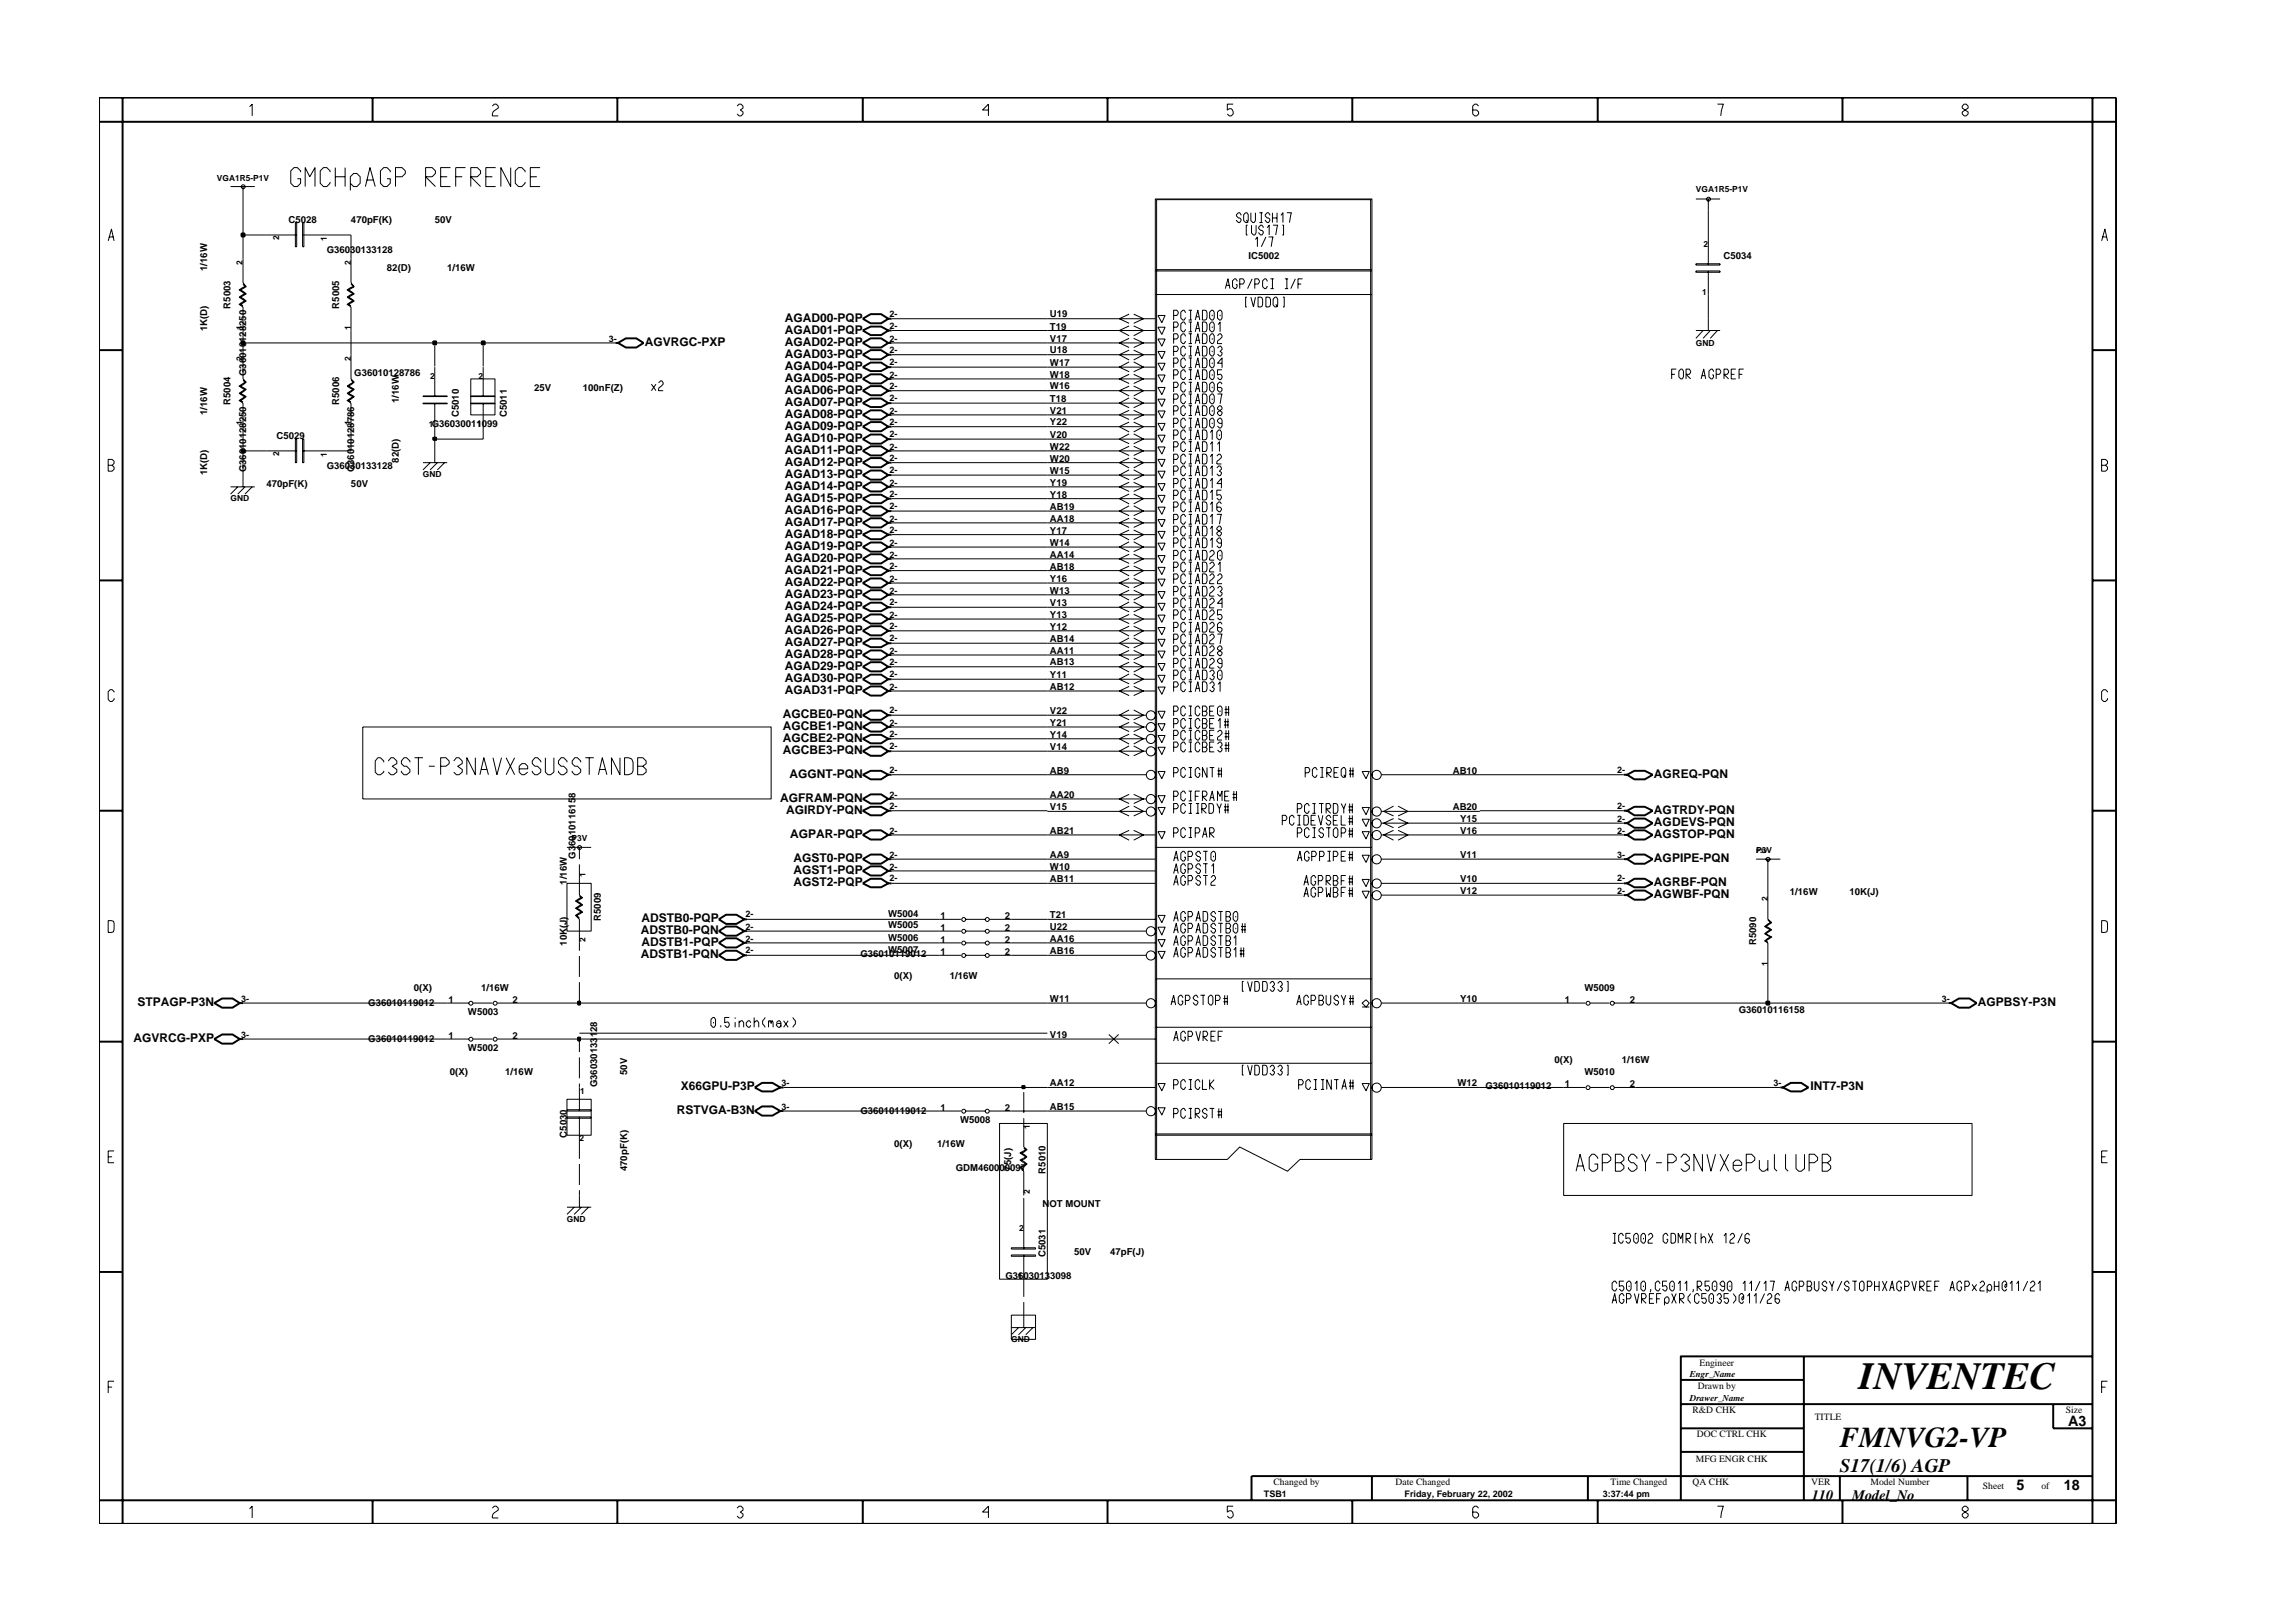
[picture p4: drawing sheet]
<svg xmlns="http://www.w3.org/2000/svg" width="297mm" height="210mm" viewBox="0 0 297 210" stroke-linecap="round" stroke-linejoin="round" font-family="sans-serif">
<defs><g id="words">
<text font-size="5" x="240.5" y="179.7">INVENTEC</text>
<text font-size="3.7" x="238" y="187.3">FMNVG2-VP</text>
<text font-size="2.5" x="238" y="190.4">S17(1/6) AGP</text>
<g font-size="1.9">
<text x="267.6" y="184.6">A3</text>
<text x="234.4" y="194.1">110</text>
<text x="239.6" y="194.1">Model_No</text>
<text x="260.9" y="192.9">5</text>
<text x="267" y="192.9">18</text>
</g>
<g font-size="1.6">
<text x="101.5" y="41.6">AGAD00-PQP</text>
<text x="83.4" y="44.8">AGVRGC-PXP</text>
<text x="101.5" y="43.2">AGAD01-PQP</text>
<text x="101.5" y="44.8">AGAD02-PQP</text>
<text x="101.5" y="46.3">AGAD03-PQP</text>
<text x="101.5" y="47.8">AGAD04-PQP</text>
<text x="101.5" y="49.4">AGAD05-PQP</text>
<text x="101.5" y="51">AGAD06-PQP</text>
<text x="101.5" y="52.5">AGAD07-PQP</text>
<text x="101.5" y="57.1">AGAD10-PQP</text>
<text x="101.5" y="58.8">AGAD11-PQP</text>
<text x="101.5" y="54.1">AGAD08-PQP</text>
<text x="101.5" y="55.6">AGAD09-PQP</text>
<text x="101.5" y="60.3">AGAD12-PQP</text>
<text x="101.5" y="61.8">AGAD13-PQP</text>
<text x="101.5" y="63.4">AGAD14-PQP</text>
<text x="101.5" y="64.9">AGAD15-PQP</text>
<text x="101.5" y="66.5">AGAD16-PQP</text>
<text x="101.5" y="68.1">AGAD17-PQP</text>
<text x="101.5" y="69.6">AGAD18-PQP</text>
<text x="101.5" y="71.1">AGAD19-PQP</text>
<text x="101.5" y="72.7">AGAD20-PQP</text>
<text x="101.5" y="74.2">AGAD21-PQP</text>
<text x="101.5" y="75.9">AGAD22-PQP</text>
<text x="101.5" y="77.4">AGAD23-PQP</text>
<text x="101.5" y="82">AGAD26-PQP</text>
<text x="101.5" y="83.6">AGAD27-PQP</text>
<text x="101.5" y="78.9">AGAD24-PQP</text>
<text x="101.5" y="80.5">AGAD25-PQP</text>
<text x="101.5" y="85.2">AGAD28-PQP</text>
<text x="101.5" y="86.7">AGAD29-PQP</text>
<text x="101.5" y="88.2">AGAD30-PQP</text>
<text x="101.5" y="89.8">AGAD31-PQP</text>
<text x="101.3" y="92.9">AGCBE0-PQN</text>
<text x="101.3" y="94.5">AGCBE1-PQN</text>
<text x="101.3" y="96">AGCBE2-PQN</text>
<text x="101.3" y="97.5">AGCBE3-PQN</text>
<text x="102.1" y="100.7">AGGNT-PQN</text>
<text x="214" y="100.7">AGREQ-PQN</text>
<text x="100.9" y="103.8">AGFRAM-PQN</text>
<text x="101.7" y="105.3">AGIRDY-PQN</text>
<text x="214" y="105.3">AGTRDY-PQN</text>
<text x="214" y="106.9">AGDEVS-PQN</text>
<text x="102.2" y="108.5">AGPAR-PQP</text>
<text x="102.6" y="111.6">AGST0-PQP</text>
<text x="102.6" y="113.1">AGST1-PQP</text>
<text x="214" y="111.6">AGPIPE-PQN</text>
<text x="214" y="108.5">AGSTOP-PQN</text>
<text x="83" y="119.3">ADSTB0-PQP</text>
<text x="102.6" y="114.6">AGST2-PQP</text>
<text x="214" y="114.6">AGRBF-PQN</text>
<text x="214" y="116.2">AGWBF-PQN</text>
<text x="82.9" y="120.9">ADSTB0-PQN</text>
<text x="82.9" y="123.9">ADSTB1-PQN</text>
<text x="83" y="122.4">ADSTB1-PQP</text>
<text x="17.8" y="130.2">STPAGP-P3N</text>
<text x="255.9" y="130.2">AGPBSY-P3N</text>
<text x="17.3" y="134.9">AGVRCG-PXP</text>
<text x="88.1" y="141">X66GPU-P3P</text>
<text x="234.2" y="141">INT7-P3N</text>
<text x="87.6" y="144.2">RSTVGA-B3N</text>
</g>
<g font-size="1.2">
<text x="37.3" y="28.8">C5028</text>
<text x="45.4" y="28.8">470pF(K)</text>
<text x="56.2" y="28.8">50V</text>
<text x="26.8" y="35.1" transform="rotate(-90 26.8 35.1)">1/16W</text>
<text x="42.3" y="32.7">G36030133128</text>
<text x="50.1" y="35.1">82(D)</text>
<text x="57.9" y="35.1">1/16W</text>
<text x="161.5" y="33.5">IC5002</text>
<text x="223" y="33.5">C5034</text>
<text x="29.8" y="39.9" transform="rotate(-90 29.8 39.9)">R5003</text>
<text x="43.9" y="39.9" transform="rotate(-90 43.9 39.9)">R5005</text>
<text x="115.1" y="41.1">2-</text>
<text x="135.8" y="41.1">U19</text>
<text x="26.8" y="42.9" transform="rotate(-90 26.8 42.9)">1K(D)</text>
<text x="78.7" y="44.2">3-</text>
<text x="115.1" y="42.6">2-</text>
<text x="115.1" y="44.2">2-</text>
<text x="115.1" y="47.3">2-</text>
<text x="115.1" y="45.7">2-</text>
<text x="135.8" y="47.3">W17</text>
<text x="135.8" y="44.2">V17</text>
<text x="135.8" y="42.7">T19</text>
<text x="135.8" y="45.7">U18</text>
<text x="26.8" y="53.7" transform="rotate(-90 26.8 53.7)">1/16W</text>
<text x="29.8" y="52.4" transform="rotate(-90 29.8 52.4)">R5004</text>
<text x="31.9" y="48.7" transform="rotate(-90 31.9 48.7)">G36010128250</text>
<text x="43.9" y="52.4" transform="rotate(-90 43.9 52.4)">R5006</text>
<text x="45.8" y="48.7">G36010128786</text>
<text x="51.6" y="52.2" transform="rotate(-90 51.6 52.2)">1/16W</text>
<text x="59.4" y="54" transform="rotate(-90 59.4 54)">C5010</text>
<text x="65.6" y="54" transform="rotate(-90 65.6 54)">C5011</text>
<text x="69.1" y="50.6">25V</text>
<text x="75.4" y="50.6">100nF(Z)</text>
<text x="115.1" y="53.5">2-</text>
<text x="115.1" y="51.9">2-</text>
<text x="115.1" y="50.4">2-</text>
<text x="115.1" y="48.9">2-</text>
<text x="135.8" y="50.4">W16</text>
<text x="135.8" y="48.9">W18</text>
<text x="135.8" y="53.5">V21</text>
<text x="135.8" y="52">T18</text>
<text x="35.8" y="56.8">C5029</text>
<text x="51.6" y="59.9" transform="rotate(-90 51.6 59.9)">82(D)</text>
<text x="55.9" y="55.2">G36030011099</text>
<text x="115.1" y="55">2-</text>
<text x="115.1" y="56.6">2-</text>
<text x="115.1" y="58.2">2-</text>
<text x="115.1" y="59.7">2-</text>
<text x="135.8" y="55">Y22</text>
<text x="135.8" y="59.8">W20</text>
<text x="135.8" y="58.2">W22</text>
<text x="135.8" y="56.7">V20</text>
<text x="26.8" y="61.5" transform="rotate(-90 26.8 61.5)">1K(D)</text>
<text x="31.9" y="61.1" transform="rotate(-90 31.9 61.1)">G36010128250</text>
<text x="34.5" y="63">470pF(K)</text>
<text x="42.3" y="60.7">G36030133128</text>
<text x="45.4" y="63">50V</text>
<text x="45.8" y="61.1" transform="rotate(-90 45.8 61.1)">G36010128786</text>
<text x="115.1" y="61.2">2-</text>
<text x="115.1" y="62.8">2-</text>
<text x="115.1" y="64.4">2-</text>
<text x="115.1" y="65.9">2-</text>
<text x="135.8" y="62.8">Y19</text>
<text x="135.8" y="64.4">Y18</text>
<text x="135.8" y="61.3">W15</text>
<text x="135.8" y="66">AB19</text>
<text x="115.1" y="69">2-</text>
<text x="115.1" y="70.6">2-</text>
<text x="115.1" y="67.5">2-</text>
<text x="135.8" y="69.1">Y17</text>
<text x="135.8" y="70.6">W14</text>
<text x="135.8" y="67.5">AA18</text>
<text x="115.1" y="72.2">2-</text>
<text x="115.1" y="73.7">2-</text>
<text x="115.1" y="75.3">2-</text>
<text x="115.1" y="76.8">2-</text>
<text x="135.8" y="75.3">Y16</text>
<text x="135.8" y="76.8">W13</text>
<text x="135.8" y="73.8">AB18</text>
<text x="135.8" y="72.2">AA14</text>
<text x="115.1" y="78.3">2-</text>
<text x="115.1" y="79.9">2-</text>
<text x="115.1" y="81.5">2-</text>
<text x="115.1" y="83">2-</text>
<text x="135.8" y="81.5">Y12</text>
<text x="135.8" y="79.9">Y13</text>
<text x="135.8" y="78.4">V13</text>
<text x="135.8" y="83.1">AB14</text>
<text x="115.1" y="86.1">2-</text>
<text x="115.1" y="87.6">2-</text>
<text x="115.1" y="89.3">2-</text>
<text x="115.1" y="84.6">2-</text>
<text x="135.8" y="87.7">Y11</text>
<text x="135.8" y="89.3">AB12</text>
<text x="135.8" y="86.1">AB13</text>
<text x="135.8" y="84.6">AA11</text>
<text x="115.1" y="92.3">2-</text>
<text x="115.1" y="93.9">2-</text>
<text x="115.1" y="95.4">2-</text>
<text x="135.8" y="93.9">Y21</text>
<text x="135.8" y="95.5">Y14</text>
<text x="135.8" y="92.4">V22</text>
<text x="115.1" y="97">2-</text>
<text x="115.1" y="100.1">2-</text>
<text x="135.8" y="97">V14</text>
<text x="135.8" y="100.2">AB9</text>
<text x="187.9" y="100.2">AB10</text>
<text x="209.2" y="100.1">2-</text>
<text x="115.1" y="103.2">2-</text>
<text x="115.1" y="104.7">2-</text>
<text x="115.1" y="107.9">2-</text>
<text x="135.8" y="104.8">V15</text>
<text x="135.8" y="107.9">AB21</text>
<text x="135.8" y="103.2">AA20</text>
<text x="187.9" y="104.8">AB20</text>
<text x="188.9" y="106.4">Y15</text>
<text x="188.9" y="107.9">V16</text>
<text x="209.2" y="104.7">2-</text>
<text x="209.2" y="106.4">2-</text>
<text x="209.2" y="107.9">2-</text>
<text x="74.5" y="111.1" transform="rotate(-90 74.5 111.1)">G36010116158</text>
<text x="115.1" y="112.5">2-</text>
<text x="115.1" y="111">2-</text>
<text x="135.8" y="112.5">W10</text>
<text x="135.8" y="111">AA9</text>
<text x="188.9" y="111">V11</text>
<text x="209.2" y="111">3-</text>
<text x="73.3" y="114.5" transform="rotate(-90 73.3 114.5)">1/16W</text>
<text x="77.8" y="119.2" transform="rotate(-90 77.8 119.2)">R5009</text>
<text x="96.5" y="118.7">2-</text>
<text x="114.9" y="118.6">W5004</text>
<text x="115.1" y="114.1">2-</text>
<text x="121.7" y="118.9">1</text>
<text x="130" y="118.9">2</text>
<text x="135.8" y="118.8">T21</text>
<text x="135.8" y="114.1">AB11</text>
<text x="188.9" y="114.1">V10</text>
<text x="188.9" y="115.7">V12</text>
<text x="209.2" y="115.7">2-</text>
<text x="209.2" y="114.1">2-</text>
<text x="231.6" y="115.8">1/16W</text>
<text x="239.3" y="115.8">10K(J)</text>
<text x="73.3" y="122.4" transform="rotate(-90 73.3 122.4)">10K(J)</text>
<text x="96.5" y="120.3">2-</text>
<text x="96.5" y="121.8">2-</text>
<text x="96.5" y="123.4">2-</text>
<text x="111.3" y="123.9">G36010119012</text>
<text x="114.9" y="123.3">W5007</text>
<text x="114.9" y="121.8">W5006</text>
<text x="114.9" y="120.2">W5005</text>
<text x="121.7" y="123.5">1</text>
<text x="121.7" y="122">1</text>
<text x="121.7" y="120.5">1</text>
<text x="130" y="123.5">2</text>
<text x="130" y="120.5">2</text>
<text x="130" y="122">2</text>
<text x="135.8" y="120.3">U22</text>
<text x="135.8" y="123.5">AB16</text>
<text x="135.8" y="121.9">AA16</text>
<text x="227.2" y="122.3" transform="rotate(-90 227.2 122.3)">R5090</text>
<text x="31.2" y="129.6">3-</text>
<text x="47.6" y="130.1">G36010119012</text>
<text x="53.6" y="128.3">0(X)</text>
<text x="58" y="129.8">1</text>
<text x="60.5" y="131.3">W5003</text>
<text x="62.2" y="128.3">1/16W</text>
<text x="66.3" y="129.8">2</text>
<text x="115.7" y="126.7">0(X)</text>
<text x="122.9" y="126.7">1/16W</text>
<text x="135.8" y="129.6">W11</text>
<text x="188.9" y="129.6">Y10</text>
<text x="202.5" y="129.8">1</text>
<text x="205" y="128.3">W5009</text>
<text x="210.8" y="129.8">2</text>
<text x="224.9" y="131.1">G36010116158</text>
<text x="251.2" y="129.6">3-</text>
<text x="31.2" y="134.3">3-</text>
<text x="47.6" y="134.8">G36010119012</text>
<text x="58" y="134.5">1</text>
<text x="60.5" y="136.1">W5002</text>
<text x="66.3" y="134.5">2</text>
<text x="135.8" y="134.3">V19</text>
<text x="201.1" y="137.6">0(X)</text>
<text x="209.8" y="137.6">1/16W</text>
<text x="58.2" y="139.1">0(X)</text>
<text x="65.4" y="139.1">1/16W</text>
<text x="77.2" y="140.7" transform="rotate(-90 77.2 140.7)">G36030133128</text>
<text x="81.1" y="139.1" transform="rotate(-90 81.1 139.1)">50V</text>
<text x="101.1" y="140.5">3-</text>
<text x="101.1" y="143.6">3-</text>
<text x="121.7" y="143.8">1</text>
<text x="130" y="143.8">2</text>
<text x="135.8" y="143.6">AB15</text>
<text x="135.8" y="140.6">AA12</text>
<text x="188.6" y="140.6">W12</text>
<text x="192.2" y="141">G36010119012</text>
<text x="202.5" y="140.6">1</text>
<text x="205" y="139.1">W5010</text>
<text x="210.8" y="140.6">2</text>
<text x="229.5" y="140.5">3-</text>
<text x="73.3" y="147.2" transform="rotate(-90 73.3 147.2)">C5030</text>
<text x="111.3" y="144.1">G36010119012</text>
<text x="115.7" y="148.4">0(X)</text>
<text x="121.3" y="148.4">1/16W</text>
<text x="124.2" y="145.4">W5008</text>
<text x="81.1" y="151.6" transform="rotate(-90 81.1 151.6)">470pF(K)</text>
<text x="123.7" y="151.6">GDM460000097</text>
<text x="130.8" y="151.5" transform="rotate(-90 130.8 151.5)">75(J)</text>
<text x="135.2" y="151.9" transform="rotate(-90 135.2 151.9)">R5010</text>
<text x="134.9" y="156.2">NOT MOUNT</text>
<text x="130.1" y="165.5">G36030133098</text>
<text x="135.2" y="162.7" transform="rotate(-90 135.2 162.7)">C5031</text>
<text x="139" y="162.4">50V</text>
<text x="143.6" y="162.4">47pF(J)</text>
<text x="218.6" y="178.2">Engr_Name</text>
<text x="219.6" y="179.8">Drawn by</text>
<text x="219.9" y="176.7">Engineer</text>
<text x="218.6" y="181.3">Drawer_Name</text>
<text x="219" y="182.9">R&amp;D CHK</text>
<text x="234.8" y="183.8">TITLE</text>
<text x="267.3" y="182.9">Size</text>
<text x="219.4" y="189.2">MFG ENGR CHK</text>
<text x="219.5" y="186">DOC CTRL CHK</text>
<text x="163.5" y="193.7">TSB1</text>
<text x="164.8" y="192.2">Changed by</text>
<text x="180.6" y="192.2">Date Changed</text>
<text x="181.7" y="193.7">Friday, February 22, 2002</text>
<text x="207.4" y="193.7">3:37:44 pm</text>
<text x="208.4" y="192.2">Time Changed</text>
<text x="219" y="192.2">QA CHK</text>
<text x="234.3" y="192.2">VER</text>
<text x="242" y="192.2">Model Number</text>
<text x="256.5" y="192.7">Sheet</text>
<text x="264.1" y="192.7">of</text>
</g>
<g font-size="1.1">
<text x="28.1" y="23.4">VGA1R5-P1V</text>
<text x="219.4" y="24.9">VGA1R5-P1V</text>
<text x="31.4" y="34.2" transform="rotate(-90 31.4 34.2)">2</text>
<text x="36.1" y="31" transform="rotate(-90 36.1 31)">2</text>
<text x="42.3" y="31.2" transform="rotate(-90 42.3 31.2)">1</text>
<text x="45.4" y="34.2" transform="rotate(-90 45.4 34.2)">2</text>
<text x="220.4" y="31.9">2</text>
<text x="220.2" y="38.1">1</text>
<text x="31.4" y="42.7" transform="rotate(-90 31.4 42.7)">1</text>
<text x="31.4" y="46.7" transform="rotate(-90 31.4 46.7)">2</text>
<text x="45.4" y="46.7" transform="rotate(-90 45.4 46.7)">2</text>
<text x="45.4" y="42.7" transform="rotate(-90 45.4 42.7)">1</text>
<text x="219.4" y="44.7">GND</text>
<text x="55.6" y="49">2</text>
<text x="61.9" y="49">2</text>
<text x="31.4" y="55" transform="rotate(-90 31.4 55)">1</text>
<text x="36.1" y="59" transform="rotate(-90 36.1 59)">2</text>
<text x="42.3" y="59.1" transform="rotate(-90 42.3 59.1)">1</text>
<text x="45.4" y="55" transform="rotate(-90 45.4 55)">1</text>
<text x="55.5" y="55.2">1</text>
<text x="61.7" y="55.2">1</text>
<text x="29.8" y="64.9">GND</text>
<text x="54.7" y="61.7">GND</text>
<text x="73.9" y="108.8">P3V</text>
<text x="75.8" y="113.5" transform="rotate(-90 75.8 113.5)">1</text>
<text x="227.2" y="110.4">P3V</text>
<text x="228.7" y="116.6" transform="rotate(-90 228.7 116.6)">2</text>
<text x="75.8" y="121.9" transform="rotate(-90 75.8 121.9)">2</text>
<text x="228.7" y="125" transform="rotate(-90 228.7 125)">1</text>
<text x="75" y="141.5">1</text>
<text x="75" y="147.7">2</text>
<text x="133.2" y="146.1" transform="rotate(-90 133.2 146.1)">1</text>
<text x="133.2" y="154.5" transform="rotate(-90 133.2 154.5)">2</text>
<text x="73.3" y="158.1">GND</text>
<text x="131.8" y="159.4">2</text>
<text x="131.7" y="165.5">1</text>
<text x="130.8" y="173.7">GND</text>
</g>
</g></defs>
<g fill="none" stroke="#000" stroke-width=".25">
<path d="M79.6 44.4h.4M80 44.4l1-.6h1.3l1 .6-1 .6h-1.3zM111.6 56.8l1-.6h1.4l.9 .6-.9 .6h-1.4zM111.6 58.3l1-.5h1.4l.9 .5-.9 .6h-1.4zM111.6 59.9l1-.6h1.4l.9 .6-.9 .6h-1.4zM111.6 55.2l1-.6h1.4l.9 .6-.9 .6h-1.4zM111.6 53.7l1-.6h1.4l.9 .6-.9 .6h-1.4zM111.6 41.2l1-.5h1.4l.9 .5-.9 .6h-1.4zM111.6 44.4l1-.6h1.4l.9 .6-.9 .6h-1.4zM111.6 42.8l1-.5h1.4l.9 .5-.9 .6h-1.4zM111.6 49l1-.6h1.4l.9 .6-.9 .6h-1.4zM111.6 47.5l1-.6h1.4l.9 .6-.9 .5h-1.4z"/>
<path d="M111.6 45.9l1-.6h1.4l.9 .6-.9 .6h-1.4zM111.6 52.2l1-.6h1.4l.9 .6-.9 .5h-1.4zM111.6 50.6l1-.6h1.4l.9 .6-.9 .6h-1.4zM114.9 44.4h.4M114.9 56.8h.4M114.9 58.3h.4M114.9 59.9h.4M114.9 55.2h.4M114.9 53.7h.4M114.9 41.2h.4M114.9 42.8h.4M114.9 49h.4"/>
<path d="M114.9 47.5h.4M114.9 45.9h.4M114.9 52.2h.4M114.9 50.6h.4M111.6 61.5l1-.6h1.4l.9 .6-.9 .6h-1.4zM111.6 63l1-.6h1.4l.9 .6-.9 .6h-1.4zM111.6 64.5l1-.5h1.4l.9 .5-.9 .6h-1.4zM111.6 66.1l1-.6h1.4l.9 .6-.9 .6h-1.4zM111.6 67.7l1-.6h1.4l.9 .6-.9 .6h-1.4zM111.6 69.2l1-.5h1.4l.9 .5-.9 .6h-1.4zM111.6 70.8l1-.6h1.4l.9 .6-.9 .6h-1.4zM111.6 72.3l1-.6h1.4l.9 .6-.9 .6h-1.4z"/>
<path d="M111.6 73.8l1-.5h1.4l.9 .5-.9 .6h-1.4zM111.6 75.5l1-.6h1.4l.9 .6-.9 .5h-1.4zM111.6 77l1-.6h1.4l.9 .6-.9 .6h-1.4zM111.6 78.6l1-.6h1.4l.9 .6-.9 .5h-1.4zM114.9 61.5h.4M114.9 63h.4M114.9 64.5h.4M114.9 66.1h.4M114.9 67.7h.4M114.9 69.2h.4M114.9 70.8h.4M114.9 72.3h.4"/>
<path d="M114.9 73.8h.4M114.9 75.5h.4M114.9 77h.4M114.9 78.6h.4M111.6 80.1l1-.6h1.4l.9 .6-.9 .6h-1.4zM111.6 81.6l1-.6h1.4l.9 .6-.9 .6h-1.4zM111.6 83.2l1-.6h1.4l.9 .6-.9 .5h-1.4zM111.6 84.8l1-.6h1.4l.9 .6-.9 .6h-1.4zM111.6 86.3l1-.6h1.4l.9 .6-.9 .6h-1.4zM111.6 87.9l1-.6h1.4l.9 .6-.9 .6h-1.4zM111.6 89.4l1-.6h1.4l.9 .6-.9 .6h-1.4zM111.6 92.6l1-.6h1.4l.9 .6-.9 .5h-1.4z"/>
<path d="M111.6 94.1l1-.6h1.4l.9 .6-.9 .6h-1.4zM111.6 95.6l1-.5h1.4l.9 .5-.9 .6h-1.4zM111.6 97.2l1-.6h1.4l.9 .6-.9 .6h-1.4zM114.9 80.1h.4M114.9 81.6h.4M114.9 83.2h.4M114.9 84.8h.4M114.9 86.3h.4M114.9 87.9h.4M114.9 89.4h.4M114.9 92.6h.4M114.9 94.1h.4"/>
<path d="M114.9 95.6h.4M114.9 97.2h.4M93 119l.9-.6h1.4l1 .6-1 .6h-1.4zM96.3 119h.3M111.6 100.3l1-.5h1.4l.9 .5-.9 .6h-1.4zM111.6 103.4l1-.6h1.4l.9 .6-.9 .6h-1.4zM111.6 104.9l1-.5h1.4l.9 .5-.9 .6h-1.4zM111.6 108l1-.5h1.4l.9 .5-.9 .6h-1.4zM111.6 111.2l1-.6h1.4l.9 .6-.9 .6h-1.4zM111.6 112.7l1-.6h1.4l.9 .6-.9 .6h-1.4zM111.6 114.3l1-.6h1.4l.9 .6-.9 .5h-1.4zM114.9 104.9h.4"/>
<path d="M114.9 100.3h.4M114.9 103.4h.4M114.9 108h.4M114.9 111.2h.4M114.9 112.7h.4M114.9 114.3h.4M210.1 104.9h.4M210.1 100.3h.4M210.1 108h.4M210.1 111.2h.4M210.1 114.3h.4M210.1 106.5h.4"/>
<path d="M210.1 115.8h.4M210.5 104.9l.9-.5h1.4l1 .5-1 .6h-1.4zM210.5 100.3l.9-.5h1.4l1 .5-1 .6h-1.4zM210.5 106.5l.9-.6h1.4l1 .6-1 .6h-1.4zM210.5 108l.9-.5h1.4l1 .5-1 .6h-1.4zM210.5 111.2l.9-.6h1.4l1 .6-1 .6h-1.4zM210.5 114.3l.9-.6h1.4l1 .6-1 .5h-1.4zM210.5 115.8l.9-.6h1.4l1 .6-1 .6h-1.4zM27.7 129.8l1-.6h1.4l.9 .6-.9 .6h-1.4zM27.7 134.5l1-.6h1.4l.9 .6-.9 .6h-1.4zM31 129.8h.4M31 134.5h.4"/>
<path d="M93 120.5l.9-.6h1.4l1 .6-1 .6h-1.4zM93 122l.9-.6h1.4l1 .6-1 .6h-1.4zM93 123.6l.9-.6h1.4l1 .6-1 .6h-1.4zM96.3 120.5h.3M96.3 122h.3M96.3 123.6h.3M252.1 129.8h.3M252.4 129.8l1-.6h1.4l.9 .6-.9 .6h-1.4zM97.6 140.7l1-.6h1.3l1.1 .6-1.1 .5h-1.3zM97.6 143.8l1-.6h1.3l1.1 .6-1.1 .6h-1.3zM101 140.7h.4M101 143.8h.4"/>
<path d="M230.3 140.7h.4M230.7 140.7l1-.6h1.3l1 .6-1 .5h-1.3z"/>
</g>
<g fill="none" stroke="#000" stroke-width=".13">
<path d="M29.8 24.1h3.2M31.4 36.8l.3 .3-.8 .4 .8 .5-.8 .5 .8 .5-.8 .4 .5 .3v3.1M31.4 33.5v3.1l.5 .5-.8 .4 .8 .5-.8 .5 .8 .5-.8 .4 .3 .2M31.4 24.1v1.7M34.5 30.4h3.9M38.2 28.8h.2v3.1h-.2zM39.1 28.8h.2v3.1h-.2zM39.1 30.4h3.2M45.4 36.8l.3 .3-.3 .1-.5 .3 .8 .5-.3 .1-.5 .4 .8 .5h-.3l-.5 .4 .5 .3v3.1M45.4 33.5v3.1l.4 .5-.7 .4 .7 .5-.7 .5 .7 .5-.7 .4 .3 .2M149.5 35.1h28M149.5 34.9h28"/>
<path d="M149.5 38.1h28M158.5 37.4l.4-1.3 .2 1.3M158.6 36.9h.4M160 36.4l-.1-.3h-.2l-.2 .2v.8l.2 .3h.2l.1-.3v-.3h-.1M160.4 36.8h.4l.2-.3-.2-.4h-.4v1.3M160.6 27.9l-.2-.4h-.2l-.2 .3v.2l.2 .2h.2l.2 .2-.2 .4h-.2l-.2-.3M161.1 27.5h.2l.2 .3v.7l-.2 .3h-.2l-.2-.3v-.7zM161.2 28.5l.3 .3M161.3 38.5h-.2v1.2h.2M161.4 29.1h-.2v1.3h.2M161.8 27.5v1l.3 .3h.1l.2-.3v-1M161.8 38.5l.4 1.2 .2-1.2"/>
<path d="M161.9 29.1v1.1l.3 .2h.1l.2-.2v-1.1M162 36.1l-.6 1.3M162.3 36.8h.5l.1-.3-.1-.4h-.5v1.3M162.4 31l.3-.3v1.2M162.8 38.5h.5l.1 .3v.6l-.1 .2-.2 .1h-.3zM162.9 27.5h.5M162.9 28.8h.5M163.2 27.5v1.3M163.4 29.5l-.1-.4h-.2l-.3 .3v.2l.6 .4-.1 .4h-.2l-.3-.3M163.8 38.5h.5l.1 .3v.6l-.1 .2-.2 .1h-.3zM163.8 30.7l-.6 1.2M163.9 36.4l-.1-.3h-.2l-.2 .2v.8l.2 .3h.2l.1-.4"/>
<path d="M163.9 29.5l.3-.4v1.3M164.1 30.7h.6l-.2 1.2M164.3 27.9l-.2-.4h-.2l-.2 .3v.2l.2 .2h.2l.2 .2-.2 .4h-.2l-.2-.3M164.4 36.1h.4M164.4 37.4h.4M164.6 27.5v1.3M164.6 36.1v1.3M164.6 28.2h.6M164.7 38.7l.3-.2h.1l.2 .2v.8l-.2 .2h-.1l-.3-.2zM164.7 29.1h.6l-.3 1.3M165 39.4l.3 .3M165.2 27.5v1.3"/>
<path d="M165.7 27.9l.3-.4v1.3M165.9 29.1h.2v1.3h-.2M166 38.5h.1v1.2h-.1M166.2 36.1h.5M166.2 37.4h.5M166.5 27.5h.6l-.3 1.3M166.5 36.1v1.3M167.6 36.1l-.6 1.3M167.9 36.8h.4M168.5 36.1h-.6v1.3M219.4 35.1h3.1v.1h-3.1zM219.4 25.8h3.1"/>
<path d="M219.4 34.1h3.1v.2h-3.1zM221 25.8v1.5M221 30.4v3.9M221 35.1v3M31.4 49.2l.3 .3-.8 .5 .8 .4-.8 .5 .8 .4-.8 .5 .5 .4v3M31.4 45.9v3.1l.5 .5-.8 .5 .8 .4-.8 .5 .8 .4-.8 .5 .3 .2M34.5 58.3h3.9M38.2 56.8h.2v3.1h-.2zM39.1 56.8h.2v3.1h-.2zM39.1 58.3h3.2M45.4 49.2l.3 .3-.8 .5 .5 .3 .3 .1-.8 .5 .5 .3 .3 .1-.8 .5 .5 .4v3M45.4 45.9v3.1l.4 .5-.7 .5 .7 .4-.7 .5 .7 .4-.7 .5 .3 .2"/>
<path d="M54.7 52.2h3.2v.1h-3.2zM54.7 59.9h3.2M54.7 51.2h3.2v.1h-3.2zM55.7 59.9l-1 .9M56.2 47.5v3.8M56.2 52.2v3M56.2 58.3v1.6M56.6 59.9l-.9 .9M57.5 59.9l-.9 .9M60.9 52.2h3.1v.1h-3.1zM60.9 51.2h3.1v.1h-3.1zM62.5 47.5v3.8"/>
<path d="M62.5 52.2v3M135.5 41.2h14M135.5 42.8h14M135.5 44.4h14M135.5 45.9h14M135.5 50.6h14M135.5 49h14M135.5 47.5h14M135.5 52.2h14M135.5 56.8h14M135.5 55.2h14M135.5 53.7h14"/>
<path d="M135.5 58.3h14M135.5 59.9h14M146.1 43.8l-1.3 .6 1.3 .6M146.1 45.3l-1.3 .6 1.3 .7M146.1 51.5l-1.3 .7 1.3 .6M146.1 48.4l-1.3 .6 1.3 .6M146.1 46.8l-1.3 .7 1.3 .6M146.1 50l-1.3 .6 1.3 .6M146.1 54.6l-1.3 .6 1.3 .7M146.1 53.1l-1.3 .6 1.3 .6M146.1 56.1l-1.3 .7 1.3 .6M146.1 59.3l-1.3 .6 1.3 .7"/>
<path d="M146.1 40.7l-1.3 .5 1.3 .6M146.1 42.2l-1.3 .6 1.3 .6M146.1 57.8l-1.3 .5 1.3 .6M146.7 40.7l1.2 .5-1.2 .6M146.7 42.2l1.2 .6-1.2 .6M146.7 45.3l1.2 .6-1.2 .7M146.7 50l1.2 .6-1.2 .6M146.7 48.4l1.2 .6-1.2 .6M146.7 51.5l1.2 .7-1.2 .6M146.7 46.8l1.2 .7-1.2 .6M146.7 56.1l1.2 .7-1.2 .6M146.7 54.6l1.2 .6-1.2 .7"/>
<path d="M146.7 57.8l1.2 .5-1.2 .6M146.7 53.1l1.2 .6-1.2 .6M146.7 59.3l1.2 .6-1.2 .7M146.7 43.8l1.2 .6-1.2 .6M149.8 59.5h.9l-.4 .9zM149.8 57.8h.9l-.4 1zM149.8 56.3h.9l-.4 .9zM149.8 54.8h.9l-.4 .9zM149.8 53.2h.9l-.4 .9zM149.8 51.7h.9l-.4 .9zM149.8 50.1h.9l-.4 1zM149.8 48.5h.9l-.4 1z"/>
<path d="M149.8 47h.9l-.4 .9zM149.8 45.5h.9l-.4 .9zM149.8 43.9h.9l-.4 .9zM149.8 42.3h.9l-.4 1zM149.8 40.8h.9l-.4 1zM151.8 40.8h.5l.1-.2-.1-.5h-.5v1.3M151.8 42.3h.5l.1-.2-.1-.4h-.5v1.2M151.8 43.9h.5l.1-.3-.1-.4h-.5v1.3M151.8 45.5h.5l.1-.3-.1-.4h-.5v1.3M151.8 47h.5l.1-.2-.1-.5h-.5v1.3M151.8 48.5h.5l.1-.2-.1-.4h-.5v1.2M151.8 50.1h.5l.1-.2-.1-.4h-.5v1.2"/>
<path d="M151.8 51.7h.5l.1-.3-.1-.4h-.5v1.3M151.8 53.2h.5l.1-.3-.1-.4h-.5v1.3M151.8 54.8h.5l.1-.3-.1-.4h-.5v1.3M151.8 56.3h.5l.1-.2-.1-.5h-.5v1.3M151.8 57.8h.5l.1-.2-.1-.4h-.5v1.2M151.8 59.5h.5l.1-.3-.1-.4h-.5v1.2M153.4 40.5l-.2-.4h-.2l-.2 .3v.8l.2 .2h.2l.2-.3M153.4 42l-.2-.3h-.2l-.2 .2v.8l.2 .2h.2l.2-.3M153.4 43.5l-.2-.3h-.2l-.2 .2v.8l.2 .3h.2l.2-.4M153.4 45.1l-.2-.3h-.2l-.2 .3v.7l.2 .3h.2l.2-.4M153.4 46.7l-.2-.4h-.2l-.2 .3v.7l.2 .3h.2l.2-.3M153.4 48.2l-.2-.3h-.2l-.2 .2v.8l.2 .2h.2l.2-.3"/>
<path d="M153.4 49.8l-.2-.3h-.2l-.2 .2v.8l.2 .2h.2l.2-.3M153.4 51.3l-.2-.3h-.2l-.2 .2v.8l.2 .3h.2l.2-.4M153.4 52.8l-.2-.3h-.2l-.2 .3v.7l.2 .3h.2l.2-.4M153.4 54.5l-.2-.4h-.2l-.2 .3v.7l.2 .3h.2l.2-.4M153.4 56l-.2-.4h-.2l-.2 .3v.8l.2 .2h.2l.2-.3M153.4 57.5l-.2-.3h-.2l-.2 .2v.8l.2 .2h.2l.2-.3M153.4 59.1l-.2-.3h-.2l-.2 .2v.8l.2 .2h.2l.2-.3M153.8 40.1h.4M153.8 41.4h.4M153.8 41.7h.4M153.8 42.9h.4M153.8 43.2h.4"/>
<path d="M153.8 44.5h.4M153.8 44.8h.4M153.8 46.1h.4M153.8 46.3h.4M153.8 47.6h.4M153.8 47.9h.4M153.8 49.1h.4M153.8 49.5h.4M153.8 50.7h.4M153.8 51h.4M153.8 52.3h.4M153.8 52.5h.4"/>
<path d="M153.8 53.8h.4M153.8 54.1h.4M153.8 55.4h.4M153.8 55.6h.4M153.8 56.9h.4M153.8 57.2h.4M153.8 58.4h.4M153.8 58.8h.4M154 40.1v1.3M154 41.7v1.2M154 43.2v1.3M154 44.8v1.3"/>
<path d="M154 46.3v1.3M154 47.9v1.2M154 49.5v1.2M154 51v1.3M154 52.5v1.3M154 54.1v1.3M154 55.6v1.3M154 57.2v1.2M154 58.8v1.2M154.6 41.4l.4-1.3 .2 1.3M154.6 42.9l.4-1.2 .2 1.2M154.6 44.5l.4-1.3 .2 1.3"/>
<path d="M154.6 46.1l.4-1.3 .2 1.3M154.6 47.6l.4-1.3 .2 1.3M154.6 49.1l.4-1.2 .2 1.2M154.6 50.7l.4-1.2 .2 1.2M154.6 52.3l.4-1.3 .2 1.3M154.6 53.8l.4-1.3 .2 1.3M154.6 55.4l.4-1.3 .2 1.3M154.6 56.9l.4-1.3 .2 1.3M154.6 58.4l.4-1.2 .2 1.2M154.7 41h.4M154.7 42.5h.4M154.7 44h.4"/>
<path d="M154.7 45.6h.4M154.7 47.2h.4M154.7 48.7h.4M154.7 50.3h.4M154.7 51.8h.4M154.7 53.4h.4M154.7 55h.4M154.7 56.5h.4M154.7 58h.4M154.7 59.6h.4M155.6 40.1l.5 .1 .1 .3v.6l-.1 .2-.2 .1h-.3zM155.6 41.7l.5 .1 .1 .2v.6l-.1 .3h-.2h-.3z"/>
<path d="M155.6 43.2l.5 .1 .1 .2v.6l-.1 .3-.2 .1h-.3zM155.6 44.8l.5 .1 .1 .2v.6l-.1 .3-.2 .1h-.3zM155.6 46.3l.5 .1 .1 .3v.6l-.1 .2-.2 .1h-.3zM155.6 47.9h.5l.1 .3v.6l-.1 .2-.2 .1h-.3zM155.6 49.5h.5l.1 .3v.6l-.1 .2-.2 .1h-.3zM155.6 51l.5 .1 .1 .2v.6l-.1 .3-.2 .1h-.3zM155.6 52.5l.5 .1 .1 .2v.6l-.1 .3-.2 .1h-.3zM155.6 54.1l.5 .1 .1 .3v.5l-.1 .3-.2 .1h-.3zM155.6 55.6l.5 .1 .1 .3v.6l-.1 .2-.2 .1h-.3zM155.6 57.2h.5l.1 .3v.6l-.1 .2-.2 .1h-.3zM155.6 58.8l.5 .1 .1 .2v.6l-.1 .3h-.2h-.3zM156.5 41.9l.2-.2h.2l.2 .2v.8l-.2 .2h-.2l-.2-.2z"/>
<path d="M156.5 43.4l.2-.2h.2l.2 .2v.8l-.2 .3h-.2l-.2-.3zM156.5 48.1l.2-.2h.2l.2 .2v.8l-.2 .2h-.2l-.2-.2zM156.5 51.2l.2-.2h.2l.2 .2v.8l-.2 .3h-.2l-.2-.3zM156.5 52.8l.2-.3h.2l.2 .3v.7l-.2 .3h-.2l-.2-.3zM156.6 56l.2-.4v1.3M156.6 57.5l.2-.3v1.2M156.6 59.1l.2-.3v1.2M156.7 40.1h.2l.2 .3v.8l-.2 .2h-.2l-.2-.2v-.8zM156.7 44.8h.2l.2 .3v.7l-.2 .3h-.2l-.2-.3v-.7zM156.7 46.3h.2l.2 .3v.7l-.2 .3h-.2l-.2-.3v-.7zM156.7 49.5h.2l.2 .2v.8l-.2 .2h-.2l-.2-.2v-.8zM156.7 54.1h.2l.2 .3v.7l-.2 .3h-.2l-.2-.3v-.7z"/>
<path d="M156.8 40.7v.2M156.8 42.3v.1M156.8 43.8v.2M156.8 45.4v.2M156.8 46.9v.2M156.8 48.4v.2M156.8 50.1v.1M156.8 51.6v.1M156.8 53.1v.2M156.8 54.7v.2M157.4 59l.3-.2h.1l.2 .2v.2l-.6 .6v.2h.6M157.5 43.4l.3-.2h.1l.2 .2v.2l-.6 .6v.3h.6"/>
<path d="M157.5 45.1l.3-.3h.1l.2 .3v.1l-.3 .3 .3 .1-.2 .5h-.1l-.3-.3M157.5 51h.6l-.3 1.3M157.5 52.8l.3-.3h.1l.2 .3v.1l-.6 .5v.1l.3 .3h.1l.2-.4-.6-.5zM157.5 57.5l.3-.3v1.2M157.6 42l.2-.3v1.2M157.7 55.6h.1l.2 .3v.8l-.2 .2h-.1l-.3-.2v-.8zM157.8 40.1h.1l.2 .3v.8l-.2 .2h-.1l-.3-.2v-.8zM157.8 56.2v.2M157.8 40.7v.2M158.1 47h-.6l.6-.7v1.3M158.1 47.9h-.6v.6l.4-.1 .2 .3-.2 .4h-.1l-.3-.2M158.1 49.7l-.2-.2h-.1l-.3 .2v.8l.3 .2h.1l.2-.4-.2-.2h-.4"/>
<path d="M158.1 54.8h-.3l-.3-.3v-.1l.3-.3h.1l.2 .3v.7l-.2 .3h-.1l-.3-.3M219.4 42.8h3.1M220.3 42.8l-.9 1M221 41.2v1.6M221.3 42.8l-1 1M222.2 42.8l-.9 1M29.8 63h3.2M30.8 63l-1 .9M31.4 61.5v1.5M31.7 63l-.9 .9M32.6 63l-.9 .9M135.5 63h14"/>
<path d="M135.5 61.5h14M135.5 64.5h14M135.5 69.2h14M135.5 67.7h14M135.5 66.1h14M135.5 70.8h14M135.5 75.5h14M135.5 73.8h14M135.5 72.3h14M135.5 77h14M135.5 78.6h14M146.1 60.8l-1.3 .7 1.3 .6"/>
<path d="M146.1 62.4l-1.3 .6 1.3 .6M146.1 67.1l-1.3 .6 1.3 .6M146.1 65.5l-1.3 .6 1.3 .6M146.1 68.6l-1.3 .6 1.3 .7M146.1 73.3l-1.3 .5 1.3 .7M146.1 71.7l-1.3 .6 1.3 .6M146.1 74.9l-1.3 .6 1.3 .5M146.1 79.5l-1.3 .6 1.3 .6M146.1 77.9l-1.3 .7 1.3 .6M146.1 63.9l-1.3 .6 1.3 .7M146.1 70.1l-1.3 .7 1.3 .6M146.1 76.4l-1.3 .6 1.3 .7"/>
<path d="M146.7 62.4l1.2 .6-1.2 .6M146.7 60.8l1.2 .7-1.2 .6M146.7 63.9l1.2 .6-1.2 .7M146.7 68.6l1.2 .6-1.2 .7M146.7 67.1l1.2 .6-1.2 .6M146.7 70.1l1.2 .7-1.2 .6M146.7 65.5l1.2 .6-1.2 .6M146.7 74.9l1.2 .6-1.2 .5M146.7 73.3l1.2 .5-1.2 .7M146.7 76.4l1.2 .6-1.2 .7M146.7 71.7l1.2 .6-1.2 .6M146.7 79.5l1.2 .6-1.2 .6"/>
<path d="M146.7 77.9l1.2 .7-1.2 .6M149.8 79.6h.9l-.4 .9zM149.8 78.1h.9l-.4 .9zM149.8 76.6h.9l-.4 .9zM149.8 74.9h.9l-.4 1zM149.8 73.4h.9l-.4 1zM149.8 71.9h.9l-.4 .9zM149.8 70.3h.9l-.4 .9zM149.8 68.8h.9l-.4 .9zM149.8 67.2h.9l-.4 1zM149.8 65.6h.9l-.4 1zM149.8 64.1h.9l-.4 .9z"/>
<path d="M149.8 62.6h.9l-.4 .9zM149.8 61h.9l-.4 .9zM151.8 62.6h.5l.1-.3-.1-.4h-.5v1.3M151.8 61h.5l.1-.3-.1-.4h-.5v1.3M151.8 64.1h.5l.1-.2-.1-.5h-.5v1.3M151.8 65.6h.5l.1-.2-.1-.4h-.5v1.2M151.8 67.2h.5l.1-.2-.1-.4h-.5v1.2M151.8 68.8h.5l.1-.3-.1-.4h-.5v1.3M151.8 70.3h.5l.1-.3-.1-.4h-.5v1.3M151.8 71.9h.5l.1-.3-.1-.4h-.5v1.3M151.8 73.4h.5l.1-.2-.1-.5h-.5v1.3M151.8 74.9h.5l.1-.2-.1-.4h-.5v1.2"/>
<path d="M151.8 76.6h.5l.1-.3-.1-.4h-.5v1.2M151.8 78.1h.5l.1-.3-.1-.4h-.5v1.3M151.8 79.6h.5l.1-.3-.1-.4h-.5v1.3M153.4 62.2l-.2-.3h-.2l-.2 .3v.7l.2 .3h.2l.2-.4M153.4 60.6l-.2-.3h-.2l-.2 .3v.7l.2 .3h.2l.2-.4M153.4 63.8l-.2-.4h-.2l-.2 .3v.7l.2 .3h.2l.2-.3M153.4 65.3l-.2-.3h-.2l-.2 .2v.8l.2 .2h.2l.2-.3M153.4 66.9l-.2-.3h-.2l-.2 .2v.8l.2 .2h.2l.2-.3M153.4 68.4l-.2-.3h-.2l-.2 .2v.8l.2 .3h.2l.2-.4M153.4 69.9l-.2-.3h-.2l-.2 .3v.7l.2 .3h.2l.2-.4M153.4 71.6l-.2-.4h-.2l-.2 .3v.7l.2 .3h.2l.2-.3M153.4 73.1l-.2-.4h-.2l-.2 .3v.8l.2 .2h.2l.2-.3"/>
<path d="M153.4 74.6l-.2-.3h-.2l-.2 .2v.8l.2 .2h.2l.2-.3M153.4 76.2l-.2-.3h-.2l-.2 .2v.8l.2 .2h.2l.2-.3M153.4 77.7l-.2-.3h-.2l-.2 .3v.7l.2 .3h.2l.2-.4M153.4 79.3l-.2-.4h-.2l-.2 .3v.7l.2 .3h.2l.2-.3M153.8 60h.4M153.8 61.9h.4M153.8 63.2h.4M153.8 60.3h.4M153.8 61.6h.4M153.8 63.4h.4M153.8 64.7h.4M153.8 65h.4"/>
<path d="M153.8 66.2h.4M153.8 66.6h.4M153.8 67.8h.4M153.8 68.1h.4M153.8 69.4h.4M153.8 69.6h.4M153.8 70.9h.4M153.8 71.2h.4M153.8 72.5h.4M153.8 72.7h.4M153.8 74h.4M153.8 74.3h.4"/>
<path d="M153.8 75.5h.4M153.8 75.9h.4M153.8 77.1h.4M153.8 77.4h.4M153.8 78.7h.4M153.8 78.9h.4M154 60.3v1.3M154 61.9v1.3M154 63.4v1.3M154 65v1.2M154 66.6v1.2M154 68.1v1.3"/>
<path d="M154 69.6v1.3M154 71.2v1.3M154 72.7v1.3M154 74.3v1.2M154 75.9v1.2M154 77.4v1.3M154 78.9v1.3M154.6 60l.4-1.2 .2 1.2M154.6 63.2l.4-1.3 .2 1.3M154.6 61.6l.4-1.3 .2 1.3M154.6 64.7l.4-1.3 .2 1.3M154.6 66.2l.4-1.2 .2 1.2"/>
<path d="M154.6 67.8l.4-1.2 .2 1.2M154.6 69.4l.4-1.3 .2 1.3M154.6 70.9l.4-1.3 .2 1.3M154.6 72.5l.4-1.3 .2 1.3M154.6 74l.4-1.3 .2 1.3M154.6 75.5l.4-1.2 .2 1.2M154.6 77.1l.4-1.2 .2 1.2M154.6 78.7l.4-1.3 .2 1.3M154.7 62.8h.4M154.7 61.1h.4M154.7 64.3h.4M154.7 65.8h.4"/>
<path d="M154.7 67.4h.4M154.7 68.9h.4M154.7 70.5h.4M154.7 72.1h.4M154.7 73.6h.4M154.7 75.1h.4M154.7 76.7h.4M154.7 78.2h.4M154.7 79.8h.4M155.6 61.9l.5 .1 .1 .2v.6l-.1 .3-.2 .1h-.3zM155.6 60.3l.5 .1 .1 .2v.6l-.1 .3-.2 .1h-.3zM155.6 63.4l.5 .1 .1 .3v.6l-.1 .2-.2 .1h-.3z"/>
<path d="M155.6 65h.5l.1 .3v.6l-.1 .2-.2 .1h-.3zM155.6 66.6h.5l.1 .3v.6l-.1 .2-.2 .1h-.3zM155.6 68.1l.5 .1 .1 .2v.6l-.1 .3-.2 .1h-.3zM155.6 69.6l.5 .1 .1 .2v.6l-.1 .3-.2 .1h-.3zM155.6 71.2l.5 .1 .1 .3v.6l-.1 .2-.2 .1h-.3zM155.6 72.7l.5 .1 .1 .3v.6l-.1 .2-.2 .1h-.3zM155.6 74.3l.5 .1 .1 .2v.6l-.1 .3h-.2h-.3zM155.6 75.9l.5 .1 .1 .2v.6l-.1 .3h-.2h-.3zM155.6 77.4l.5 .1 .1 .2v.6l-.1 .3-.2 .1h-.3zM155.6 78.9l.5 .1 .1 .3v.6l-.1 .2-.2 .1h-.3zM156.5 71.5l.2-.3h.2l.2 .3v.1l-.6 .6v.3h.6M156.5 73l.2-.3h.2l.2 .3v.2l-.6 .6v.2h.6"/>
<path d="M156.5 74.5l.2-.2h.2l.2 .2v.2l-.6 .6v.2h.6M156.5 76.1l.2-.2h.2l.2 .2v.2l-.6 .6v.2h.6M156.5 77.7l.2-.3h.2l.2 .3v.1l-.6 .6v.3h.6M156.5 79.2l.2-.3h.2l.2 .3v.1l-.6 .6v.3h.6M156.6 62.2l.2-.3v1.3M156.6 60.6l.2-.3v1.3M156.6 63.8l.2-.4v1.3M156.6 65.3l.2-.3v1.2M156.6 66.9l.2-.3v1.2M156.6 68.4l.2-.3v1.3M156.6 69.9l.2-.3v1.3M157.4 60.6l.3-.3h.1l.2 .3v.1l-.2 .3 .2 .1-.2 .5h-.1l-.3-.3"/>
<path d="M157.4 66.6h.6l-.2 1.2M157.5 74.5l.3-.2h.1l.2 .2v.2l-.6 .6v.2h.6M157.5 76.1l.3-.2h.1l.2 .2v.2l-.3 .3 .3 .1-.2 .4h-.1l-.3-.2M157.6 73.1l.2-.4v1.3M157.7 68.1l-.3 .2v.2l.6 .4-.2 .5h-.1l-.3-.3v-.2l.6-.4-.2-.4zM157.8 71.2h.1l.2 .3v.7l-.2 .3h-.1l-.3-.3v-.7zM157.8 71.8v.2M158 62.6h-.6l.6-.7v1.3M158 63.4h-.6v.7l.4-.1 .2 .3-.2 .4h-.1l-.3-.3M158 65.2l-.2-.2h-.1l-.3 .2v.8l.3 .2h.1l.2-.4-.2-.2h-.4M158 70.3h-.3l-.3-.3v-.1l.3-.3h.1l.2 .3v.7l-.2 .3h-.1l-.3-.3M158.1 78.1h-.6l.6-.7v1.3"/>
<path d="M158.1 78.9h-.6v.7l.4-.1 .2 .3-.2 .4h-.1l-.3-.3M135.5 81.6h14M135.5 80.1h14M135.5 83.2h14M135.5 87.9h14M135.5 86.3h14M135.5 84.8h14M135.5 89.4h14M135.5 92.6h12.8M135.5 94.1h12.8M135.5 95.6h12.8M135.5 97.2h12.8"/>
<path d="M146.1 81l-1.3 .6 1.3 .7M146.1 85.7l-1.3 .6 1.3 .7M146.1 84.2l-1.3 .6 1.3 .6M146.1 87.2l-1.3 .7 1.3 .6M146.1 82.6l-1.3 .6 1.3 .6M146.1 88.8l-1.3 .6 1.3 .6M146.1 91.9l-1.3 .7 1.3 .5M146.1 93.5l-1.3 .6 1.3 .6M146.1 95l-1.3 .6 1.3 .7M146.1 96.5l-1.3 .7 1.3 .6M146.7 81l1.2 .6-1.2 .7M146.7 82.6l1.2 .6-1.2 .6"/>
<path d="M146.7 87.2l1.2 .7-1.2 .6M146.7 85.7l1.2 .6-1.2 .7M146.7 88.8l1.2 .6-1.2 .6M146.7 84.2l1.2 .6-1.2 .6M146.7 91.9l1.2 .7-1.2 .5M146.7 93.5l1.2 .6-1.2 .6M146.7 95l1.2 .6-1.2 .7M146.7 96.5l1.2 .7-1.2 .6M149.8 96.7h.9l-.4 .9zM149.8 88.9h.9l-.4 .9zM149.8 85.9h.9l-.4 .9zM149.8 84.3h.9l-.4 .9z"/>
<path d="M149.8 82.7h.9l-.4 1zM149.8 95.2h.9l-.4 .9zM149.8 93.7h.9l-.4 .9zM149.8 92h.9l-.4 1zM149.8 87.4h.9l-.4 .9zM149.8 81.2h.9l-.4 .9zM149.8 99.8h.9l-.4 1zM151.8 88.9h.5l.1-.2-.1-.5h-.5v1.3M151.8 92h.5l.1-.2-.1-.4h-.5v1.2M151.8 93.7h.5l.1-.3-.1-.4h-.5v1.2M151.8 95.2h.5l.1-.3-.1-.4h-.5v1.3M151.8 96.7h.5l.1-.3-.1-.4h-.5v1.3"/>
<path d="M151.8 81.2h.5l.1-.2-.1-.5h-.5v1.3M151.8 82.7h.5l.1-.2-.1-.4h-.5v1.2M151.8 84.3h.5l.1-.3-.1-.4h-.5v1.3M151.8 85.9h.5l.1-.3-.1-.4h-.5v1.3M151.8 87.4h.5l.1-.3-.1-.4h-.5v1.3M153.4 88.6l-.2-.4h-.2l-.2 .3v.8l.2 .2h.2l.2-.3M153.4 91.7l-.2-.3h-.2l-.2 .2v.8l.2 .2h.2l.2-.3M153.4 93.3l-.2-.3h-.2l-.2 .2v.8l.2 .2h.2l.2-.3M153.4 94.8l-.2-.3h-.2l-.2 .3v.7l.2 .3h.2l.2-.4M153.4 96.4l-.2-.4h-.2l-.2 .3v.7l.2 .3h.2l.2-.3M153.4 99.7l-.2-.4h-.2l-.2 .3v.7l.2 .3h.2l.2-.3M153.4 80.9l-.2-.4h-.2l-.2 .3v.7l.2 .3h.2l.2-.3"/>
<path d="M153.4 82.4l-.2-.3h-.2l-.2 .2v.8l.2 .2h.2l.2-.3M153.4 83.9l-.2-.3h-.2l-.2 .2v.8l.2 .3h.2l.2-.4M153.4 85.5l-.2-.3h-.2l-.2 .2v.8l.2 .3h.2l.2-.4M153.4 87.1l-.2-.4h-.2l-.2 .3v.7l.2 .3h.2l.2-.4M153.8 88.2h.4M153.8 89.5h.4M153.8 91.4h.4M153.8 92.6h.4M153.8 93h.4M153.8 94.2h.4M153.8 94.5h.4M153.8 95.8h.4"/>
<path d="M153.8 96h.4M153.8 97.3h.4M153.8 99.3h.4M153.8 80.2h.4M153.8 80.5h.4M153.8 81.8h.4M153.8 82.1h.4M153.8 83.3h.4M153.8 83.6h.4M153.8 84.9h.4M153.8 85.2h.4M153.8 86.5h.4"/>
<path d="M153.8 86.7h.4M153.8 88h.4M154 80.5v1.3M154 82.1v1.2M154 83.6v1.3M154 85.2v1.3M154 86.7v1.3M154 88.2v1.3M154 91.4v1.2M154 93v1.2M154 94.5v1.3M154 96v1.3"/>
<path d="M154 99.3v1.3M154.6 89.5l.4-1.3 .2 1.3M154.6 80.2l.4-1.3 .2 1.3M154.6 81.8l.4-1.3 .2 1.3M154.6 83.3l.4-1.2 .2 1.2M154.6 84.9l.4-1.3 .2 1.3M154.6 86.5l.4-1.3 .2 1.3M154.6 88l.4-1.3 .2 1.3M154.7 89.1h.4M154.7 81.4h.4M154.7 82.9h.4M154.7 84.4h.4"/>
<path d="M154.7 86h.4M154.7 87.6h.4M155.2 91.7l-.1-.3h-.2l-.3 .2v.8l.3 .2h.2l.1-.3M155.2 93.3l-.1-.3h-.2l-.3 .2v.8l.3 .2h.2l.1-.3M155.2 94.8l-.1-.3h-.2l-.3 .3v.7l.3 .3h.2l.1-.4M155.2 96.4l-.1-.4h-.2l-.3 .3v.7l.3 .3h.2l.1-.3M155.2 99.7l-.1-.4h-.2l-.3 .3v.7l.3 .3h.2l.1-.3v-.2h-.1M155.6 88.2l.5 .1 .1 .3v.6l-.1 .2-.2 .1h-.3zM155.6 92h.4l.2-.2-.2-.4h-.4v1.2h.4l.2-.2v-.2l-.2-.2M155.6 93.7h.4l.2-.3-.2-.4h-.4v1.2h.4l.2-.2v-.2l-.2-.1M155.6 95.2h.4l.2-.3-.2-.4h-.4v1.3h.4l.2-.3v-.2l-.2-.1M155.6 96.7h.4l.2-.3-.2-.4h-.4v1.3h.4l.2-.3v-.1l-.2-.2"/>
<path d="M155.6 80.5l.5 .1 .1 .3v.6l-.1 .2-.2 .1h-.3zM155.6 82.1h.5l.1 .3v.6l-.1 .2-.2 .1h-.3zM155.6 83.6l.5 .1 .1 .2v.6l-.1 .3-.2 .1h-.3zM155.6 85.2l.5 .1 .1 .2v.6l-.1 .3-.2 .1h-.3zM155.6 86.7l.5 .1 .1 .3v.5l-.1 .3-.2 .1h-.3zM156.2 99.3v1.3l-.6-1.3v1.3M156.5 88.5l.2-.3h.2l.2 .3v.2l-.3 .2 .3 .2-.2 .4h-.2l-.2-.2M156.5 80.8l.2-.3h.2l.2 .3v.2l-.6 .5v.3h.6M156.5 82.3l.2-.2h.2l.2 .2v.2l-.6 .6v.2h.6M156.5 83.8l.2-.2h.2l.2 .2v.2l-.6 .6v.3h.6M156.5 85.4l.2-.2h.2l.2 .2v.2l-.6 .6v.3h.6M156.5 87l.2-.3h.2l.2 .3v.1l-.3 .3 .3 .2-.2 .4h-.2l-.2-.3"/>
<path d="M156.5 95.2h.4M156.5 93.7h.4M156.5 92h.4M156.5 96.7h.4M156.5 99.3h.6M156.8 99.3v1.3M157.1 91.4h-.6v1.2h.6M157.1 93h-.6v1.2h.6M157.1 94.5h-.6v1.3h.6M157.1 96h-.6v1.3h.6M157.5 94.8l.3-.3h.1l.2 .3v.1l-.6 .6v.3h.6M157.5 96.3l.3-.3h.1l.2 .3v.1l-.3 .3 .3 .2-.2 .4h-.1l-.3-.3"/>
<path d="M157.5 82.1h.6l-.3 1.2M157.5 87l.3-.3h.1l.2 .3v.7l-.2 .3h-.1l-.3-.3zM157.5 99.8h.6M157.6 88.6l.2-.4v1.3M157.6 93.3l.2-.3v1.2M157.7 99.3v1.3M157.8 91.4h.1l.2 .2v.8l-.2 .2h-.1l-.3-.2v-.8zM157.8 83.6l-.3 .2v.2l.6 .4-.2 .5h-.1l-.3-.3v-.2l.6-.4-.2-.4zM157.8 87.3v.2M157.8 92v.1M158 99.3v1.3M158.1 80.8l-.2-.3h-.1l-.3 .3v.7l.3 .3h.1l.2-.4-.2-.2h-.4"/>
<path d="M158.1 85.9h-.3l-.3-.3v-.2l.3-.2h.1l.2 .2v.8l-.2 .3h-.1l-.3-.3M158.4 93.8h.5M158.4 93.4h.5M158.4 92.2h.6M158.4 91.8h.6M158.4 95.3h.6M158.4 94.9h.6M158.4 96.9h.6M158.4 96.4h.6M158.5 93v1.2M158.6 91.4v1.2M158.6 94.5v1.3"/>
<path d="M158.6 96v1.3M158.9 93v1.2M158.9 91.4v1.2M158.9 94.5v1.3M158.9 96v1.3M170.4 99.7l-.2-.4h-.2l-.2 .3v.7l.2 .3h.2l.2-.3M170.8 99.3h.4M171.1 99.3v1.3M173.2 99.3h-.6v1.3h.6M173.5 99.6l.3-.3h.1l.2 .3v.7l-.2 .3h-.1l-.3-.3zM174.5 99.8h.6M174.7 99.3v1.3"/>
<path d="M175 99.3v1.3M176.2 99.8h1l-.5 1zM73.3 109.7h3.2M75 112.7v3.1l.4 .4-.8 .4 .8 .5-.8 .4 .8 .5-.8 .5 .4 .3M75 116l.2 .2-.7 .4 .7 .5-.7 .4 .7 .5-.7 .5 .5 .5v3M75 109.7v1.5M121.5 119h2.8M124.9 119h2.6M128 119h2.8M135.5 119h14M135.5 111.2h14M135.5 112.7h14"/>
<path d="M135.5 114.3h14M135.5 105h12.8M135.5 100.3h12.8M135.5 103.4h12.8M135.5 108h14M146.1 102.8l-1.3 .6 1.3 .6M146.1 104.3l-1.3 .7 1.3 .6M146.1 107.5l-1.3 .5 1.3 .7M146.7 104.3l1.2 .7-1.2 .6M146.7 102.8l1.2 .6-1.2 .6M146.7 107.5l1.2 .5-1.2 .7M149.5 109.7h28"/>
<path d="M149.8 104.5h.9l-.4 .9zM149.8 107.6h.9l-.4 1zM149.8 118.5h.9l-.4 .9zM149.8 120h.9l-.4 1zM149.8 103h.9l-.4 .9zM151.8 103.1h.5l.1-.3-.1-.4h-.5v1.2M151.8 104.7h.5l.1-.3-.1-.4h-.5v1.3M151.8 111.4l.4-1.2 .2 1.2M151.8 100h.5l.1-.2-.1-.5h-.5v1.3M151.8 107.8h.5l.1-.3-.1-.4h-.5v1.3M151.8 113l.4-1.2 .2 1.2M151.8 114.6l.4-1.3 .2 1.3"/>
<path d="M151.8 119.2l.4-1.2 .2 1.2M151.9 111h.4M151.9 112.6h.4M151.9 114.1h.4M151.9 118.8h.4M153.4 102.7l-.2-.3h-.2l-.2 .2v.8l.2 .2h.2l.2-.3M153.4 104.3l-.2-.3h-.2l-.2 .2v.8l.2 .3h.2l.2-.4M153.4 110.5l-.2-.3h-.2l-.2 .2v.8l.2 .2h.2l.2-.2v-.3h-.2M153.4 112.1l-.2-.3h-.2l-.2 .2v.8l.2 .2h.2l.2-.2v-.3h-.2M153.4 113.6l-.2-.3h-.2l-.2 .3v.7l.2 .3h.2l.2-.3v-.2h-.2M153.4 119.8l-.2-.3h-.2l-.2 .2v.8l.2 .2h.2l.2-.2v-.3h-.2M153.4 118.3l-.2-.3h-.2l-.2 .2v.8l.2 .2h.2l.2-.2v-.3h-.2"/>
<path d="M153.4 107.5l-.2-.4h-.2l-.2 .3v.7l.2 .3h.2l.2-.4M153.7 110.8h.4l.2-.2-.2-.4h-.4v1.2M153.7 112.5h.4l.2-.3-.2-.4h-.4v1.2M153.7 114h.4l.2-.3-.2-.4h-.4v1.3M153.7 118.6h.4l.2-.2-.2-.4h-.4v1.2M153.8 102.4h.4M153.8 103.6h.4M153.8 104h.4M153.8 105.3h.4M153.8 107.1h.4M153.8 108.4h.4M153.8 100.6h.4"/>
<path d="M154 102.4v1.2M154 104v1.3M154 107.1v1.3M154.6 107.8h.5l.1-.3-.1-.4h-.5v1.3M154.6 103.1h.5M154.7 119.2l.4-1.2 .2 1.2M154.7 104h.4M154.7 105.3h.4M154.8 118.8h.4M155 104v1.3M155.2 102.4h-.6v1.2M155.3 110.5l-.2-.3h-.1l-.3 .2v.2l.6 .4-.2 .4h-.1l-.3-.3"/>
<path d="M155.3 112.1l-.2-.3h-.1l-.3 .2v.2l.6 .4-.2 .4h-.1l-.3-.3M155.3 113.6l-.2-.3h-.1l-.3 .3v.1l.6 .4-.2 .5h-.1l-.3-.4M155.5 105.3v-1.3h.4l.2 .2-.2 .5h-.4l.6 .6M155.6 103.6v-1.2h.4l.2 .2-.2 .5h-.4l.6 .5M155.6 108.4l.3-1.3 .3 1.3M155.6 119.5l.6 .1v.2v.6v.3h-.2h-.4zM155.6 118h.6v.3v.6v.2l-.2 .1h-.4zM155.6 108h.5M155.6 110.2h.6M155.6 111.8h.6M155.6 113.3h.6M156 110.2v1.2"/>
<path d="M156 111.8v1.2M156 113.3v1.3M156.4 104l.5 .1 .1 .2v.6l-.1 .3-.2 .1h-.3zM156.5 103.6l.3-1.2 .3 1.2M156.5 108.4v-1.3h.4l.2 .3-.2 .4h-.4l.6 .6M156.6 103.2h.4M156.7 110.4l.2-.2h.2l.2 .2v.8l-.2 .2h-.2l-.2-.2zM156.7 113.6l.2-.3h.2l.2 .3v.1l-.6 .6v.3h.6M156.7 112.1l.3-.3v1.2M157 110.8v.1M157.3 119.8l-.2-.3h-.2l-.2 .2v.2l.2 .3h.2l.2 .1-.2 .4h-.2l-.2-.3M157.3 118.3l-.2-.3h-.2l-.2 .2v.2l.6 .4-.2 .4h-.2l-.2-.3"/>
<path d="M157.4 104l.4 .7v.6M157.5 103.6v-1.2l.3 .7 .3-.7v1.2M157.5 100.2h.6M157.6 119.5h.6M157.6 118h.6M157.9 118v1.2M157.9 119.5v1.2M158 104l-.2 .7M158.4 104.8h.5M158.4 104.4h.5M158.4 103.1h.5M158.5 104v1.3"/>
<path d="M158.6 118.6h.4l.2-.2-.2-.4h-.4v1.2h.4l.2-.2v-.2l-.2-.2M158.9 104v1.3M159 102.4h-.6v1.2h.6M159.5 103.2h.5M159.5 102.8h.5M159.5 119.7l.3-.2h.2l.1 .2v.8l-.1 .2h-.2l-.3-.2zM159.5 118.2l.3-.2h.2l.1 .2v.8l-.1 .2h-.2l-.3-.2zM159.6 102.4v1.2M159.9 118.5v.2M160 102.4v1.2M160.6 119.9h.5M160.7 119.5v1.2"/>
<path d="M161.1 119.5v1.2M165.9 106.2h.4l.2-.3-.2-.4h-.4v1.3M167.4 105.8l-.2-.3h-.1l-.3 .3v.7l.3 .3h.1l.2-.4M167.8 104.7h.5l.1-.3-.1-.4h-.5v1.3M167.8 107.8h.5l.1-.3-.1-.4h-.5v1.3M167.8 111.4l.4-1.2 .2 1.2M167.8 105.5h.5M167.8 106.8h.5M167.9 111h.4M168.1 105.5v1.3M168.7 105.5l.5 .1 .1 .2v.6l-.1 .3-.2 .1h-.3zM168.7 114.6l.3-1.3 .3 1.3"/>
<path d="M168.7 116.1l.3-1.3 .3 1.3M168.8 114.1h.4M168.8 115.7h.4M168.9 100h.4l.1-.2-.1-.5h-.4v1.3M169.4 104.3l-.2-.3h-.2l-.2 .2v.8l.2 .3h.2l.2-.4M169.4 107.5l-.2-.4h-.2l-.2 .3v.7l.2 .3h.2l.2-.4M169.4 110.5l-.2-.3h-.2l-.2 .2v.8l.2 .2h.2l.2-.2v-.3h-.2M169.6 106.2h.4M169.7 110.8h.4l.2-.2-.2-.4h-.4v1.2M169.8 104h.4M169.8 105.3h.4M169.8 107.1h.4"/>
<path d="M169.8 108.4h.4M170 104v1.3M170 107.1v1.3M170.2 105.5h-.6v1.3h.6M170.2 113.6l-.2-.3h-.1l-.3 .3v.7l.3 .3h.1l.2-.3v-.2h-.2M170.2 115.2l-.2-.4h-.1l-.3 .3v.7l.3 .3h.1l.2-.3v-.2h-.2M170.5 114h.5l.1-.3-.1-.4h-.5v1.3M170.5 115.5h.5l.1-.3-.1-.4h-.5v1.3M170.5 105.5l.4 1.3 .2-1.3M170.6 104h.6M170.7 110.8h.4l.2-.2-.2-.4h-.4v1.2M170.8 100.6h.4"/>
<path d="M171 104v1.3M171.2 107.5l-.1-.4h-.2l-.3 .3v.1l.6 .5-.1 .4h-.2l-.3-.4M171.6 105.3v-1.3h.4l.2 .2-.2 .5h-.4l.6 .6M171.6 114.6v-1.3h.4l.2 .3-.2 .4h-.4l.6 .6M171.6 107.1h.6M171.6 114.8v1.3l.3-.5 .2 .5 .1-1.3M171.6 100.6v-1.3h.5l.1 .3-.1 .4h-.5l.6 .6M171.7 110.2h.5M171.7 111.4h.5M171.9 107.1v1.3M172 110.2v1.2M172.2 105.8l-.2-.3h-.2l-.2 .3v.1l.6 .5-.2 .4h-.2l-.2-.4"/>
<path d="M172.5 104l.5 .1 .1 .2v.6l-.1 .3-.2 .1h-.3zM172.5 107.4l.2-.3h.2l.2 .3v.7l-.2 .3h-.2l-.2-.3zM172.5 114h.4l.2-.3-.2-.4h-.4v1.3h.4l.2-.3v-.2l-.2-.1M172.5 110.8h.4l.2-.2-.2-.4h-.4v1.2M172.5 115.5h.4l.2-.3-.2-.4h-.4v1.3h.4l.2-.3v-.1l-.2-.2M172.5 106.2h.4M172.6 100h.4M173.1 105.5h-.6v1.3h.6M173.5 104l.3 .7v.6M173.5 107.8h.4l.2-.3-.2-.4h-.4v1.3M173.5 105.5v1.3h.6M173.5 114h.4"/>
<path d="M173.5 110.8h.4M173.5 115.5h.4M173.8 100.3l.3 .3M174.1 110.2h-.6v1.2h.6M174.1 113.3h-.6v1.3M174.1 114.8h-.6v1.3M174.1 104l-.3 .7M174.4 104.8h.6M174.4 104.4h.6M174.4 106.4h.6M174.4 105.9h.6M174.4 108h.6"/>
<path d="M174.4 107.5h.6M174.4 111h.6M174.4 114.1h.6M174.4 113.7h.6M174.4 110.6h.6M174.4 115.7h.6M174.4 115.2h.6M174.5 100.2h.6M174.6 104v1.3M174.6 105.5v1.3M174.6 107.1v1.3M174.6 110.2v1.2"/>
<path d="M174.6 113.3v1.3M174.6 114.8v1.3M174.9 104v1.3M174.9 105.5v1.3M174.9 107.1v1.3M174.9 110.2v1.2M174.9 113.3v1.3M174.9 114.8v1.3M176.2 104.5h1l-.5 .9zM176.2 106h1l-.5 .9zM176.2 107.6h1l-.5 1zM176.2 115.3h1l-.5 1z"/>
<path d="M176.2 113.8h1l-.5 .9zM176.2 110.7h1l-.5 .9zM178.7 111.2h12.8M178.7 114.3h12.8M178.7 105h12.8M178.7 100.3h12.8M178.7 108h12.8M178.7 106.5h12.8M178.7 115.8h12.8M180.3 104.3l-1.3 .7 1.3 .6M180.3 107.5l-1.3 .5 1.3 .7M180.3 105.9l-1.3 .6 1.3 .6"/>
<path d="M180.9 104.3l1.2 .7-1.2 .6M180.9 105.9l1.2 .6-1.2 .6M180.9 107.5l1.2 .5-1.2 .7M227.2 111.2h3.1M228.7 119.1l.4 .3-.8 .5 .8 .4-.8 .5 .8 .5-.8 .5 .4 .2v3.2M228.7 115.8v3.2l.5 .4-.7 .5 .7 .4-.7 .5 .7 .5-.7 .5 .2 .1M228.7 111.2v1.5M57.9 134.5h2.7M57.9 129.8h2.7M61.2 134.5h2.5M61.2 129.8h2.5M64.4 134.5h2.8"/>
<path d="M64.4 129.8h2.8M75 134.5v1.7M75 136.8v2.7M121.5 122h2.8M121.5 120.5h2.8M121.5 123.6h2.8M124.9 122h2.6M124.9 120.5h2.6M124.9 123.6h2.6M128 122h2.8M128 120.5h2.8M128 123.6h2.8"/>
<path d="M135.5 134.5h14M135.5 122h14M135.5 129.8h12.8M135.5 120.5h12.8M135.5 123.6h12.8M143.5 133.9l1.2 1.2M144.7 133.9l-1.2 1.2M149.5 137.6h28M149.5 126.7h28M149.5 132.9h28M149.8 121.6h.9l-.4 .9zM149.8 123.1h.9l-.4 1z"/>
<path d="M151.5 130.1l.3-1.3 .3 1.3M151.6 129.6h.4M151.8 123.9l.4-1.3 .2 1.3M151.8 120.7l.4-1.2 .2 1.2M151.8 134.7l.4-1.3 .2 1.3M151.8 122.4l.4-1.3 .2 1.3M151.9 134.3h.4M151.9 123.5h.4M151.9 120.3h.4M151.9 121.9h.4M153 129.1l-.1-.3h-.2l-.3 .2v.8l.3 .3h.2l.1-.3v-.2h-.1M153.4 129.5h.4l.2-.3-.2-.4h-.4v1.3"/>
<path d="M153.4 133.8l-.2-.4h-.2l-.2 .3v.8l.2 .2h.2l.2-.2v-.3h-.2M153.4 123l-.2-.4h-.2l-.2 .3v.7l.2 .3h.2l.2-.3v-.2h-.2M153.4 121.4l-.2-.3h-.2l-.2 .2v.8l.2 .3h.2l.2-.3v-.3h-.2M153.7 134.1h.4l.2-.2-.2-.5h-.4v1.3M153.7 123.3h.4l.2-.3-.2-.4h-.4v1.3M153.7 120.2h.4l.2-.3-.2-.4h-.4v1.2M153.7 121.8h.4l.2-.3-.2-.4h-.4v1.3M153.8 139.7h.4M154 139.7v1.3M154.7 123.9l.4-1.3 .2 1.3M154.7 120.7l.4-1.2 .2 1.2M154.7 122.4l.4-1.3 .2 1.3"/>
<path d="M154.7 133.4l.4 1.3 .2-1.3M154.8 123.5h.4M154.8 120.3h.4M154.8 121.9h.4M155 129.1l-.2-.3h-.2l-.2 .2v.2l.6 .4-.2 .5h-.2l-.2-.4M155.3 128.8h.6M155.6 139.7v1.3h.6M155.6 134.7v-1.3h.5l.1 .3-.1 .4h-.5l.6 .6M155.6 122.6l.6 .1v.3v.5v.3l-.2 .1h-.4zM155.6 121.1l.6 .1v.2v.6v.3l-.2 .1h-.4zM155.6 128.8v1.3M156.3 129l.3-.2h.1l.2 .2v.8l-.2 .3h-.1l-.3-.3z"/>
<path d="M156.5 139.7v1.3M156.7 134.1h.4M157.1 139.7l-.6 .7 .6 .6M157.3 129.5h.4l.1-.3-.1-.4h-.4v1.3M157.3 133.4h-.6v1.3h.6M157.3 123l-.2-.4h-.2l-.2 .3v.1l.2 .3h.2l.2 .2-.2 .4h-.2l-.2-.4M157.3 121.4l-.2-.3h-.2l-.2 .2v.2l.2 .3h.2l.2 .1-.2 .5h-.2l-.2-.4M157.6 134.1h.4M157.6 122.6h.6M157.6 121.1h.6M157.9 121.1v1.3M157.9 122.6v1.3"/>
<path d="M158.2 133.4h-.6v1.3M158.3 129.6h.6M158.3 129.2h.6M158.4 128.8v1.3M158.6 123.3h.4l.2-.3-.2-.4h-.4v1.3h.4l.2-.3v-.1l-.2-.2M158.6 120.2h.4l.2-.3-.2-.4h-.4v1.2h.4l.2-.2v-.2l-.2-.1M158.6 121.8h.4l.2-.3-.2-.4h-.4v1.3h.4l.2-.3v-.2l-.2-.1M158.8 128.8v1.3M159.6 123l.3-.4v1.3M159.6 121.4l.3-.3v1.3M159.9 120.1v.1M160.4 123.5h.6"/>
<path d="M160.4 123h.6M160.6 122.6v1.3M160.6 120.3h.5M160.9 127h-.2v1.3h.2M160.9 137.9h-.2v1.2h.2M160.9 122.6v1.3M161.4 127l.3 1.3 .3-1.3M161.4 137.9l.3 1.2 .3-1.2M162.3 127l.5 .1 .1 .3v.5l-.1 .3-.1 .1h-.4zM162.3 137.9h.5l.1 .3v.6l-.1 .2-.1 .1h-.4zM163.4 127l.5 .1v.3v.5v.3l-.2 .1h-.3zM163.4 137.9h.5v.3v.6v.2l-.2 .1h-.3z"/>
<path d="M164.3 127.3l.2-.3h.2l.2 .3v.1l-.3 .3 .3 .2-.2 .4h-.2l-.2-.3M164.3 138.1l.2-.2h.2l.2 .2v.2l-.3 .2 .3 .2-.2 .4h-.2l-.2-.2M165.3 127.3l.3-.3h.1l.2 .3v.1l-.3 .3 .3 .2-.2 .4h-.1l-.3-.3M165.3 138.1l.3-.2h.1l.2 .2v.2l-.3 .2 .3 .2-.2 .4h-.1l-.3-.2M166.5 127h.2v1.3h-.2M166.5 137.9h.2v1.2h-.2M167.8 130.1l.3-1.3 .2 1.3M167.8 129.6h.5M169.3 129.1l-.2-.3h-.2l-.2 .2v.8l.2 .3h.2l.2-.3v-.2h-.2M169.6 129.5h.4l.2-.3-.2-.4h-.4v1.3M170 139.7h.4M170.2 139.7v1.3"/>
<path d="M170.6 129.5h.5l.1-.3-.1-.4h-.5v1.3h.5l.1-.3v-.2l-.1-.1M170.9 139.7h.4M171.1 139.7v1.3M171.6 128.8v1l.2 .3h.2l.2-.3v-1M172.2 139.7v1.3l-.6-1.3v1.3M172.6 139.7h.6M172.9 139.7v1.3M173.2 129.1l-.2-.3h-.2l-.2 .2v.2l.6 .4-.2 .5h-.2l-.2-.4M173.5 128.8l.3 .7v.6M174.1 128.8l-.3 .7M174.5 129.6h.6M174.5 129.2h.6"/>
<path d="M174.7 128.8v1.3M174.7 139.7v1.3M175 128.8v1.3M175 139.7v1.3M176.2 130.3h.5l-.5-.5 .5-.4 .5 .4-.5 .5h.5M178.7 129.8h12.8M202.3 129.8h2.8M205.8 129.8h2.4M208.8 129.8h2.8M73.3 143.6h3.2v.2h-3.2zM73.3 144.5h3.2v.2h-3.2zM73.3 156.2h3.2"/>
<path d="M74.3 156.2l-1 1M75 140.2v3.6M75 144.5v5.5M75 150.6v2.7M75 154v2.2M75.2 156.2l-.9 1M76.1 156.2l-.9 1M101.4 140.7h31M101.4 143.8h22.9M124.9 143.8h2.6M128 143.8h20.3M132.4 144.7v3.7l.5 .4-.5 .3-.3 .1 .8 .5-.5 .3-.3 .1 .8 .5-.5 .4-.3 .1 .3 .3"/>
<path d="M132.4 148.6l.3 .2-.8 .4 .8 .5-.8 .4 .8 .5-.8 .5 .5 .5v3.1M132.4 141.3v2.7M132.4 155v6.6M135.5 140.7h14M149.5 146.9h28v-121.1h-28v124.2h9.3l1.6-1.6 6.2 3.2 1.6-1.6h9.3v-3.1M149.5 146.7h28M149.6 150v-124.2h27.7v124.2M149.8 143.4h.9l-.4 .9zM149.8 140.2h.9l-.4 1zM151.8 144.1h.5l.1-.2-.1-.5h-.5v1.3M151.8 140.4h.5l.1-.3-.1-.4h-.5v1.3M153.4 143.8l-.2-.4h-.2l-.2 .3v.8l.2 .2h.2l.2-.3"/>
<path d="M153.4 140.1l-.2-.4h-.2l-.2 .3v.7l.2 .3h.2l.2-.4M153.8 141h.4M153.8 143.4h.4M153.8 144.7h.4M154 143.4v1.3M154.6 144.7v-1.3h.5l.1 .3-.1 .4h-.5l.6 .6M155.2 140.1l-.1-.4h-.2l-.3 .3v.7l.3 .3h.2l.1-.4M156.2 143.8l-.2-.4h-.2l-.2 .3v.2l.2 .2h.2l.2 .2-.2 .4h-.2l-.2-.3M156.5 143.4h.6M156.8 143.4v1.3M157.5 144.3h.6M157.5 143.9h.6"/>
<path d="M157.7 143.4v1.3M158 143.4v1.3M168 140.4h.4l.2-.3-.2-.4h-.4v1.3M169.5 140.1l-.1-.4h-.2l-.3 .3v.7l.3 .3h.2l.1-.4M170 141h.4M170.9 141h.4M173.6 141l.3-1.3 .3 1.3M173.7 140.6h.4M174.5 140.6h.6M174.5 140.1h.6M176.2 140.2h1l-.5 1zM178.7 140.7h12.8"/>
<path d="M202.3 140.7h2.8M205.8 140.7h2.4M208.8 140.7h2.8M130.8 162.4h3.2v.2h-3.2zM130.8 161.5h3.2v.1h-3.2zM130.8 171.8h3.2M131.8 171.8l-1 .9M132.4 162.4v5.4M132.4 168.5v3.3M132.7 171.8l-.9 .9M133.6 171.8l-.9 .9"/>
<circle cx="31.5" cy="24.2" r=".25"/>
<circle cx="221" cy="25.8" r=".25"/>
<circle cx="148.9" cy="97.2" r=".59"/>
<circle cx="148.9" cy="95.6" r=".59"/>
<circle cx="148.9" cy="92.6" r=".59"/>
<circle cx="148.9" cy="94.1" r=".59"/>
<circle cx="75" cy="109.7" r=".25"/>
<circle cx="124.7" cy="119" r=".25"/>
<circle cx="127.7" cy="119" r=".25"/>
<circle cx="148.9" cy="103.4" r=".59"/>
<circle cx="148.9" cy="100.3" r=".59"/>
<circle cx="148.9" cy="105" r=".59"/>
<circle cx="178.1" cy="108.1" r=".59"/>
<circle cx="178.1" cy="114.3" r=".59"/>
<circle cx="178.1" cy="111.2" r=".59"/>
<circle cx="178.1" cy="115.9" r=".59"/>
<circle cx="178.1" cy="105" r=".59"/>
<circle cx="178.1" cy="100.3" r=".59"/>
<circle cx="178.1" cy="106.5" r=".59"/>
<circle cx="228.7" cy="111.2" r=".25"/>
<circle cx="60.9" cy="134.5" r=".25"/>
<circle cx="60.9" cy="129.8" r=".25"/>
<circle cx="64.1" cy="134.5" r=".25"/>
<circle cx="64.1" cy="129.8" r=".25"/>
<circle cx="124.7" cy="123.6" r=".25"/>
<circle cx="124.7" cy="120.5" r=".25"/>
<circle cx="124.7" cy="122" r=".25"/>
<circle cx="127.7" cy="122" r=".25"/>
<circle cx="127.7" cy="120.5" r=".25"/>
<circle cx="127.7" cy="123.6" r=".25"/>
<circle cx="148.9" cy="123.6" r=".59"/>
<circle cx="148.9" cy="129.8" r=".59"/>
<circle cx="148.9" cy="120.5" r=".59"/>
<circle cx="178.1" cy="129.8" r=".59"/>
<circle cx="205.5" cy="129.8" r=".25"/>
<circle cx="208.6" cy="129.8" r=".25"/>
<circle cx="124.7" cy="143.8" r=".25"/>
<circle cx="127.7" cy="143.8" r=".25"/>
<circle cx="148.9" cy="143.8" r=".59"/>
<circle cx="178.1" cy="140.8" r=".59"/>
<circle cx="205.5" cy="140.8" r=".25"/>
<circle cx="208.6" cy="140.8" r=".25"/>
</g>
<path d="M132.3 140.6h.2v.2h-.2z" fill-rule="evenodd" fill="#c2c2c2" stroke="#000" stroke-width=".25"/>
<path d="M132.3 140.6h.2v.2h-.2z" fill="none" stroke="#000" stroke-width=".25"/>
<path d="M31.4 134.5h26.5M67.2 134.5h7.8M132.4 140.7h3.1M191.5 140.7h10.8M211.6 140.7h18.7" fill="none" stroke="#000" stroke-width=".13"/>
<path d="M74.8 134.3h.2v.3h-.2z" fill-rule="evenodd" fill="#c2c2c2" stroke="#000" stroke-width=".25"/>
<path d="M74.8 134.3h.2v.3h-.2z" fill="none" stroke="#000" stroke-width=".25"/>
<path d="M31.4 129.8h26.5M67.2 129.8h7.8M75 134.5h60.5" fill="none" stroke="#000" stroke-width=".13"/>
<path d="M74.8 129.6h.2v.4h-.2z" fill-rule="evenodd" fill="#c2c2c2" stroke="#000" stroke-width=".25"/>
<path d="M74.8 129.6h.2v.4h-.2z" fill="none" stroke="#000" stroke-width=".25"/>
<path d="M75 122v1M75 123.7v2.7M75 127.1v2.7h60.5M191.5 129.8h10.8M211.6 129.8h17.1" fill="none" stroke="#000" stroke-width=".13"/>
<path d="M228.5 129.6h.4v.4h-.4z" fill-rule="evenodd" fill="#c2c2c2" stroke="#000" stroke-width=".25"/>
<path d="M228.5 129.6h.4v.4h-.4z" fill="none" stroke="#000" stroke-width=".25"/>
<g fill="none" stroke="#000" stroke-width=".13">
<path d="M31.4 58.3v3.2M115.3 59.9h20.2M115.3 78.6h20.2M115.3 77h20.2M115.3 75.5h20.2M115.3 73.8h20.2M115.3 72.3h20.2M115.3 70.8h20.2M115.3 69.2h20.2M115.3 67.7h20.2M115.3 66.1h20.2M115.3 64.5h20.2"/>
<path d="M115.3 63h20.2M115.3 61.5h20.2M115.3 97.2h20.2M115.3 95.6h20.2M115.3 94.1h20.2M115.3 92.6h20.2M115.3 89.4h20.2M115.3 87.9h20.2M115.3 86.3h20.2M115.3 84.8h20.2M115.3 83.2h20.2M115.3 81.6h20.2"/>
<path d="M115.3 80.1h20.2M75 111.9v.8M96.6 119h24.9M115.3 114.3h20.2M115.3 112.7h20.2M115.3 111.2h20.2M115.3 108h20.2M115.3 104.9h20.2M115.3 103.4h20.2M115.3 100.3h20.2M130.8 119h4.7M191.5 115.8h18.6"/>
<path d="M191.5 114.3h18.6M191.5 111.2h18.6M191.5 108h18.6M191.5 106.5h18.6M191.5 104.9h18.6M191.5 100.3h18.6M228.7 112.7v3.1M96.6 123.6h24.9M96.6 122h24.9M96.6 120.5h24.9M130.8 123.6h4.7M130.8 122h4.7"/>
<path d="M130.8 120.5h4.7M228.7 125.2v4.6h23.4"/>
</g>
<path d="M31.3 58.2h.3v.3h-.3z" fill-rule="evenodd" fill="#c2c2c2" stroke="#000" stroke-width=".25"/>
<path d="M31.3 58.2h.3v.3h-.3z" fill="none" stroke="#000" stroke-width=".25"/>
<path d="M31.4 55.2v3.1h3.1M45.4 55.2v3.1h-3.1M56.2 56.8v1.5M115.3 58.3h20.2" fill="none" stroke="#000" stroke-width=".13"/>
<path d="M56.1 56.7h.3v.2h-.3z" fill-rule="evenodd" fill="#c2c2c2" stroke="#000" stroke-width=".25"/>
<path d="M56.1 56.7h.3v.2h-.3z" fill="none" stroke="#000" stroke-width=".25"/>
<g fill="none" stroke="#000" stroke-width=".13">
<path d="M31.4 44.4v1.5M45.4 42.8v3.1M56.2 55.2v1.6h6.3v-1.6M56.2 44.7v2.7M62.5 44.7v2.7M115.3 56.8h20.2M115.3 55.2h20.2M115.3 53.7h20.2M115.3 52.2h20.2M115.3 50.6h20.2M115.3 49h20.2M115.3 47.5h20.2"/>
<path d="M115.3 45.9h20.2"/>
</g>
<path d="M31.3 44.2h.3v.3h-.3z" fill-rule="evenodd" fill="#c2c2c2" stroke="#000" stroke-width=".25"/>
<path d="M31.3 44.2h.3v.3h-.3z" fill="none" stroke="#000" stroke-width=".25"/>
<path d="M31.4 42.8v1.6h24.8" fill="none" stroke="#000" stroke-width=".13"/>
<path d="M56.1 44.2h.3v.3h-.3z" fill-rule="evenodd" fill="#c2c2c2" stroke="#000" stroke-width=".25"/>
<path d="M56.1 44.2h.3v.3h-.3z" fill="none" stroke="#000" stroke-width=".25"/>
<path d="M56.2 44.4h6.3" fill="none" stroke="#000" stroke-width=".13"/>
<path d="M62.3 44.2h.4v.3h-.4z" fill-rule="evenodd" fill="#c2c2c2" stroke="#000" stroke-width=".25"/>
<path d="M62.3 44.2h.4v.3h-.4z" fill="none" stroke="#000" stroke-width=".25"/>
<path d="M31.4 30.4v3.1M45.4 30.4v3.1M221 38.1v3.1M62.5 44.4h17.1M115.3 44.4h20.2M115.3 42.8h20.2M115.3 41.2h20.2" fill="none" stroke="#000" stroke-width=".13"/>
<path d="M31.3 30.2h.3v.4h-.3z" fill-rule="evenodd" fill="#c2c2c2" stroke="#000" stroke-width=".25"/>
<g fill="none" stroke="#000" stroke-width=".25">
<path d="M12.8 12.6h261v184.6h-261zM12.8 15.8h261M15.9 12.6v184.6M48.2 12.6v3.2M79.9 12.6v3.2M111.6 12.6v3.2M143.3 12.6v3.2M174.9 12.6v3.2M206.7 12.6v3.2M238.4 12.6v3.2M270.7 12.6v184.6M31.3 30.2h.3v.4h-.3z"/>
<path d="M12.8 45.3h3.1M270.7 45.3h3.1M12.8 75.1h3.1M270.7 75.1h3.1M12.8 104.9h3.1M270.7 104.9h3.1M12.8 134.8h3.1M270.7 134.8h3.1M12.8 164.6h3.1M217.5 178.6h15.9M233.4 175.5v18.7M270.7 175.5h-53.2v18.7"/>
<path d="M270.7 164.6h3.1M12.8 194.2h261M48.2 194.2v3M79.9 194.2v3M111.6 194.2v3M143.3 194.2v3M174.9 194.2v3M177.5 191v3.2M205.4 191v3.2M206.7 194.2v3M217.5 181.7h53.2M217.5 184.8h15.9"/>
<path d="M217.5 187.9h15.9M238 191v3.2M238.4 194.2v3M254.5 191v3.2M265.6 181.7v3.1h5.1M270.7 191h-108.8v3.2"/>
</g>
<g fill="none" stroke="#000" stroke-width=".13">
<path d="M32.3 13.8l.3-.3v1.5M63.7 13.7l.3-.2h.2l.3 .2v.3l-.5 .3-.3 .4v.3h.8M95.4 13.7l.2-.2h.3l.2 .2v.3l-.3 .2 .3 .3v.2l-.2 .3h-.3l-.2-.3M127.9 14.2h-.8l.8-.7v1.5M159.5 13.5h-.7v.7l.2-.1a.5 .5 0 0 1 .5 .6l-.2 .3h-.3l-.2-.3M191.3 13.7l-.3-.2h-.2l-.3 .2v1l.3 .3h.2l.3-.3v-.2l-.3-.3h-.5M222.2 13.5h.8l-.4 1.5M253.9 13.7l.2-.2h.3l.2 .2v.3l-.7 .5v.2l.2 .3h.3l.2-.3v-.2l-.7-.5zM14 31.2l.4-1.6 .4 1.6M14.1 30.7h.6M31.4 25.8v4.6h3.1M38.9 22.3v-.2l-.4-.4h-.5l-.4 .4v1.6l.4 .4h.5l.4-.4v-.6h-.4"/>
<path d="M39.5 24.1v-2.4l.6 1.2 .7-1.2v2.4M42.3 30.4h3.1M42.7 22.3v-.2l-.4-.4h-.4l-.5 .4v1.6l.5 .4h.4l.4-.4v-.1M43.4 21.7v2.4M43.4 22.9h1.2M44.6 21.7v2.4M45.3 23.7l.4 .4h.5l.4-.4v-.8l-.4-.4h-.5l-.4 .4v1.8M47.3 24.1l.6-2.4 .6 2.4M47.4 23.3h.9M50.5 22.3v-.2l-.4-.4h-.5l-.4 .4v1.6l.4 .4h.5l.4-.4v-.6h-.4M51.2 22.9h.8l.4-.4v-.4l-.4-.4h-.8v2.4M55.1 24.1v-2.4h.8l.4 .4v.4l-.4 .4h-.8l1.2 1.2"/>
<path d="M57 22.9h.9M58.3 21.7h-1.3v2.4h1.3M59 22.9h.8M60.2 21.7h-1.2v2.4M60.9 24.1v-2.4h.9l.4 .4v.4l-.4 .4h-.9l1.3 1.2M62.9 22.9h.8M64.1 21.7h-1.2v2.4h1.2M66.1 21.7v2.4l-1.3-2.4v2.4M67.9 22.3v-.2l-.4-.4h-.4l-.4 .4v1.6l.4 .4h.4l.4-.4v-.1M68.6 22.9h.9M69.9 21.7h-1.3v2.4h1.3M221 27.3v3.1"/>
<path d="M271.9 31.2l.4-1.6 .4 1.6M272 30.7h.6M14 59.5h.5l.3 .2v.3l-.3 .2 .3 .3v.2l-.3 .3h-.5zM60.9 49h3.1v4.7h-3.1zM84.3 49.7l.6 .9M84.9 49.7l-.6 .9M85.2 49.5l.3-.2h.1l.2 .2v.2l-.6 .6v.3h.6M216.3 48.4h.4M216.9 47.8h-.6v1.2M217.2 48l.3-.2h.1l.2 .2v.8l-.2 .2h-.1l-.3-.2zM218.1 49v-1.2h.5l.1 .2-.1 .4h-.5l.6 .6M220.1 49l.3-1.2 .3 1.2"/>
<path d="M220.2 48.6h.4M221.7 48.1l-.2-.3h-.2l-.2 .2v.8l.2 .2h.2l.2-.2v-.3h-.2M222 48.4h.4l.2-.2-.2-.4h-.4v1.2M223 49v-1.2h.5l.1 .2-.1 .4h-.5l.6 .6M224 48.4h.4M224.6 47.8h-.6v1.2h.6M225 48.4h.4M225.6 47.8h-.6v1.2M271.9 59.5h.5l.3 .2v.3l-.3 .2 .3 .3v.2l-.3 .3h-.5zM14 60.2h.5M271.9 60.2h.5M14.8 89.6l-.3-.3h-.2l-.3 .2v1l.3 .3h.2l.3-.3v-.1"/>
<path d="M46.9 94.1h52.9v9.3h-52.9zM49.6 98.7v-.2l-.4-.4h-.3l-.4 .4v1.4l.4 .4h.3l.4-.4v-.1M50.2 98.5l.4-.4h.3l.4 .4v.3l-.6 .4 .6 .4v.3l-.4 .4h-.3l-.4-.4M53 98.7v-.2l-.4-.4h-.3l-.4 .4v.3l.4 .4h.3l.4 .4v.3l-.4 .4h-.3l-.4-.4v-.1M53.6 98.1h1.1M54.1 98.1v2.2M55.5 99.2h.7M57 99.2h.7l.4-.4v-.3l-.4-.4h-.7v2.2M58.7 98.5l.3-.4h.4l.4 .4v.3l-.6 .4 .6 .4v.3l-.4 .4h-.4l-.3-.4M61.5 98.1v2.2l-1.1-2.2v2.2M62.3 99.6h.7M63.8 98.1l.5 2.2 .6-2.2"/>
<path d="M65.5 98.1l1.1 2.2M66.6 98.1l-1.1 2.2M67.2 99.5h1.1v-.3l-.4-.4h-.4l-.3 .4v.7l.3 .4h.3l.5-.4M70 98.7v-.2l-.5-.4h-.3l-.3 .4v.3l.3 .4h.3l.5 .4v.3l-.5 .4h-.3l-.3-.4v-.1M70.6 98.1v1.8l.3 .4h.3l.5-.4v-1.8M73.3 98.7v-.2l-.4-.4h-.3l-.4 .4v.3l.4 .4h.3l.4 .4v.3l-.4 .4h-.3l-.4-.4v-.1M75.1 98.7v-.2l-.4-.4h-.3l-.4 .4v.3l.4 .4h.3l.4 .4v.3l-.4 .4h-.3l-.4-.4v-.1M75.7 98.1h1.1M76.2 98.1v2.2M77.6 99.6h.7M80.2 98.1v2.2l-1.1-2.2v2.2M80.8 98.1h.5l.4 .1 .2 .5v1.1l-.2 .3-.4 .2h-.5z"/>
<path d="M82.5 99.2h.7l.4-.4v-.3l-.4-.4h-.7v2.2h.7l.4-.4v-.3l-.4-.4M272.7 89.6l-.3-.3h-.3l-.2 .2v1l.2 .3h.3l.3-.3v-.1M14 119.1l.7 .1 .1 .3-.1 1.1-.7 .1zM62.1 100.3l.5-2.2 .6 2.2M73.3 114.3h3.2v6.2h-3.2zM77.4 100.3l.5-2.2 .6 2.2M271.9 119.1l.7 .1 .1 .3-.1 1.1-.7 .1zM75 133.7h60.5M92 131.9l.2-.2h.2l.2 .2v.8l-.2 .2h-.2l-.2-.2zM92.3 132.3v.1M93.2 132.7v.2M94.3 131.7h-.5v.6h.4l.1 .2-.1 .4h-.2l-.2-.2"/>
<path d="M95.1 131.7v.1M95.1 132.3v.6M95.6 132.3l.3-.2h.1l.2 .2v.6M95.6 132.1v.8M97.1 132.3l-.1-.2h-.2l-.3 .2v.4l.3 .2h.2l.1-.2M97.6 132.3l.2-.2h.2l.2 .2v.6M97.6 131.7v1.2M99 131.7l-.3 .4v.4l.3 .4M99.4 132.3l.1-.2h.2l.1 .3 .1-.3 .1 .8M99.4 132.1v.8M100.4 132.3l.3-.2h.2l.1 .2v.6M101 132.5l-.1-.1-.5 .1v.2l.3 .2h.2l.1-.2"/>
<path d="M101.4 132.1l.6 .8M102 132.1l-.6 .8M102.6 131.7l.3 .4v.4l-.3 .4M14 149.7h.5M14.8 148.9h-.8v1.6h.8M73.3 142.3h3.2v4.6h-3.2zM129.3 145.4h6.2v20.1h-6.2zM202.3 145.4h52.8v9.3h-52.8zM203.9 151.6l.5-2.2 .6 2.2M204.1 150.9h.7M206.7 150v-.2l-.4-.4h-.4l-.3 .4v1.4l.3 .4h.4l.4-.4v-.6h-.4M207.3 150.5h.7l.4-.4v-.3l-.4-.4h-.7v2.2"/>
<path d="M208.6 159.6h.5M208.9 159.6v1.3M209 150.5h.7l.4-.4v-.3l-.4-.4h-.7v2.2h.7l.4-.4v-.3l-.4-.4M210 159.9l-.2-.3h-.1l-.3 .3v.7l.3 .3h.1l.2-.4M210.9 159.6h-.6v.7l.5-.1 .1 .3-.1 .4h-.2l-.3-.3M211.4 159.9l.2-.3h.2l.1 .3v.7l-.1 .3h-.2l-.2-.3zM211.8 150v-.2l-.4-.4h-.4l-.3 .4v.3l.3 .4h.4l.4 .4v.3l-.4 .4h-.4l-.3-.4v-.1M212.3 159.9l.2-.3h.2l.2 .3v.7l-.2 .3h-.2l-.2-.3zM212.4 149.4l.5 1.1v1.1M213.2 159.9l.3-.3h.1l.2 .3v.1l-.6 .6v.3h.6M213.5 149.4l-.6 1.1M214.2 150.5h.8"/>
<path d="M215.8 150.5h.6l.5-.4v-.3l-.5-.4h-.6v2.2M215.8 159.9l-.2-.3h-.2l-.2 .3v.7l.2 .3h.2l.2-.3v-.2h-.2M216.2 159.6l.5 .1 .1 .2v.6l-.1 .3-.2 .1h-.3zM217.5 149.8l.3-.4h.3l.5 .4v.3l-.6 .4 .6 .4v.3l-.5 .4h-.3l-.3-.4M219.5 159.6h-.2v1.3h.2M220.1 159.6v1.3M220.2 149.4v2.2l-1.1-2.2v2.2M220.8 149.4l.5 2.2 .6-2.2M221 159.6l.6 1.3M221.6 159.6l-.6 1.3M222.5 149.4l1.1 2.2M223 159.9l.3-.3v1.3"/>
<path d="M223.6 149.4l-1.1 2.2M223.8 159.9l.3-.3h.1l.2 .3v.1l-.6 .6v.3h.6M224.2 150.8h1.1v-.3l-.3-.4h-.4l-.4 .4v.7l.4 .4h.3l.4-.4M225.4 159.6l-.6 1.3M225.9 150.5h.7l.4-.4v-.3l-.4-.4h-.7v2.2M226.3 159.9l-.1-.3h-.2l-.3 .3v.7l.3 .3h.2l.1-.4-.1-.2h-.5M227.6 150.1v1.1l.4 .4h.3l.4-.4M228.7 150.1v1.5M229.6 149.4v1.8l.3 .4M231 149.4v1.8l.3 .4M232.4 149.4v1.8l.3 .4h.3l.5-.4v-1.8M234 150.5h.7l.4-.4v-.3l-.4-.4h-.7v2.2"/>
<path d="M235.7 150.5h.7l.4-.4v-.3l-.4-.4h-.7v2.2h.7l.4-.4v-.3l-.4-.4M271.9 149.7h.5M272.7 148.9h-.8v1.6h.8M14 179.5h.5M14.8 178.7h-.8v1.6M130.8 170.2h3.2v3.1h-3.2zM208.6 168.7l.3-1.3 .3 1.3M208.6 168.2h.5M208.6 160.9h.5M209.2 166.1l-.2-.3h-.2l-.2 .2v.8l.2 .3h.2l.2-.4M210.1 167.7l-.2-.3h-.2l-.2 .3v.7l.2 .3h.2l.2-.3v-.2h-.2M210.1 165.8h-.6v.7l.4-.1 .2 .2-.2 .5h-.2l-.2-.3"/>
<path d="M210.4 168.1h.4l.2-.3-.2-.4h-.4v1.3M210.4 166l.3-.2h.1l.2 .2v.8l-.2 .3h-.1l-.3-.3zM210.8 166.4v.2M211.4 167.4l.4 1.3 .2-1.3M211.5 166.1l.3-.3v1.3M211.7 160.2v.2M212.3 166l.2-.2h.2l.2 .2v.8l-.2 .3h-.2l-.2-.3zM212.4 168.7v-1.3h.4l.2 .3-.2 .4h-.4l.6 .6M212.6 160.2v.2M212.6 166.4v.2M213.4 168.1h.4M213.6 166.8l-.1 .4"/>
<path d="M214 167.4h-.6v1.3h.6M214.3 168.1h.4M214.7 166.1l-.1-.3h-.2l-.2 .2v.8l.2 .3h.2l.1-.4M214.9 167.4h-.6v1.3M215.3 168.4l.3 .3h.2l.1-.3v-.3l-.1-.3h-.2l-.3 .3v.8M215.7 165.8h-.6v.7l.4-.1 .2 .2-.2 .5h-.2l-.2-.3M216.3 165.8h.1l.2 .2v.8l-.2 .3h-.1l-.3-.3v-.8zM216.3 167.4l.6 1.3M216.4 166.4v.2M216.9 167.4l-.6 1.3M217.1 160.9v-1.3l.4 .7 .2-.7v1.3M217.1 166.1l.3-.3v1.3"/>
<path d="M217.3 168.7v-1.3h.4l.2 .3-.2 .4h-.4l.6 .6M218 166.1l.2-.3v1.3M218.1 160.9v-1.3h.5l.1 .3-.1 .4h-.5l.6 .6M218.7 167.4l-.3 .4v.4l.3 .5M219.1 166.8l-.1 .4M219.6 167.1v-1.3h.4l.2 .2-.2 .5h-.4l.6 .6M219.8 167.7l-.1-.3h-.2l-.3 .3v.7l.3 .3h.2l.1-.4M220.1 160.3l.2-.3h.2l.2 .3v.6M220.8 167.4h-.6v.7l.4-.1 .2 .2-.2 .5h-.2l-.2-.3M221.1 167.7l.2-.3h.2l.2 .3v.7l-.2 .3h-.2l-.2-.3zM221.2 165.8h-.6v.7l.4-.1 .2 .2-.2 .5h-.2l-.2-.3M221.4 168v.2"/>
<path d="M221.5 166l.3-.2h.1l.2 .2v.8l-.2 .3h-.1l-.3-.3zM221.9 166.4v.2M222.1 167.7l.3-.3h.1l.2 .3v.1l-.3 .3 .3 .1-.2 .5h-.1l-.3-.3M223.1 166.5h-.3l-.3-.3v-.2l.3-.2h.2l.1 .2v.8l-.1 .3h-.2l-.3-.3M223.5 166l.2-.2h.2l.2 .2v.8l-.2 .3h-.2l-.2-.3zM223.6 167.4h-.6v.7l.5-.1 .1 .2-.1 .5h-.2l-.3-.3M223.8 166.4v.2M224.2 167.4l.4 .4v.4l-.4 .5M225.5 166.1l.2-.3v1.3M225.6 167.8h-.2l-.1 .3 .1 .1 .2-.1v-.4l-.2-.3h-.2l-.2 .3v.7l.2 .3h.2l.2-.3M226.1 167.7l.2-.3v1.3M226.3 166.1l.3-.3v1.3"/>
<path d="M226.9 167.7l.3-.3v1.3M227.7 165.8l-.6 1.3M228.2 166.1l.3-.3v1.3M228.3 167.4l-.6 1.3M228.6 167.7l.3-.3h.2l.1 .3v.1l-.6 .6v.3h.6M229 165.8h.6l-.3 1.3M230.2 167.7l-.1-.3h-.2l-.3 .3v.7l.3 .3h.2l.1-.5-.1-.1h-.5M230.9 167.1l.4-1.3 .2 1.3M231 166.6h.4M232.4 166.1l-.1-.3h-.2l-.3 .2v.8l.3 .3h.2l.1-.3v-.2h-.1M232.8 166.5h.4l.2-.3-.2-.4h-.4v1.3M233.8 166.5h.4l.2-.3-.2-.4h-.4v1.3h.4l.2-.3v-.2l-.2-.1"/>
<path d="M234.7 165.8v1l.3 .3h.1l.2-.3v-1M236.3 166.1l-.1-.3h-.2l-.3 .2v.2l.6 .4-.1 .5h-.2l-.3-.4M236.7 165.8l.3 .7v.6M237.3 165.8l-.3 .7M238.3 165.8l-.6 1.3M239.2 166.1l-.2-.3h-.1l-.3 .2v.2l.6 .4-.2 .5h-.1l-.3-.4M239.6 165.8h.6M240 165.8v1.3M240.6 166l.2-.2h.2l.2 .2v.8l-.2 .3h-.2l-.2-.3zM241.6 166.5h.4l.2-.3-.2-.4h-.4v1.3M242.5 166.5h.6M242.5 165.8v1.3"/>
<path d="M243.1 165.8v1.3M243.5 165.8l.6 1.3M244.1 165.8l-.6 1.3M244.5 167.1l.3-1.3 .3 1.3M244.5 166.6h.5M246 166.1l-.2-.3h-.2l-.2 .2v.8l.2 .3h.2l.2-.3v-.2h-.2M246.4 166.5h.4l.2-.3-.2-.4h-.4v1.3M247.3 165.8l.4 1.3 .2-1.3M248.4 167.1v-1.3h.4l.1 .2-.1 .5h-.4l.5 .6M249.3 166.5h.4M249.9 165.8h-.6v1.3h.6M250.3 166.5h.4"/>
<path d="M250.9 165.8h-.6v1.3M252.3 167.1l.3-1.3 .2 1.3M252.3 166.6h.5M253.8 166.1l-.2-.3h-.2l-.2 .2v.8l.2 .3h.2l.2-.3v-.2h-.2M254.2 166.5h.4l.2-.3-.2-.4h-.4v1.3M255.1 166.2l.6 .9M255.7 166.2l-.6 .9M256.1 166l.3-.2h.2l.1 .2v.2l-.6 .6v.3h.6M257.1 166.8l.2 .3h.2l.2-.3v-.3l-.2-.3h-.2l-.2 .3v.8M258 166.5h.6M258 165.8v1.3M258.6 165.8v1.3"/>
<path d="M259.6 166.2h-.2v.3v.1l.2-.1v-.5l-.2-.2h-.1l-.3 .2v.8l.3 .3h.1l.2-.3M260 166.1l.3-.3v1.3M260.9 166.1l.2-.3v1.3M262.3 165.8l-.6 1.3M262.7 166l.2-.2h.2l.2 .2v.2l-.6 .6v.3h.6M263.7 166.1l.2-.3v1.3M271.9 179.5h.5M272.7 178.7h-.8v1.6M32.3 195.3l.3-.4v1.5M63.7 195.2l.3-.3h.2l.3 .3v.2l-.7 .5-.1 .3v.2h.8M95.4 195.2l.2-.3h.3l.2 .3v.2l-.3 .3 .3 .2v.3l-.2 .2h-.3l-.2-.2M127.9 195.7h-.8l.8-.8v1.5"/>
<path d="M159.5 194.9h-.7v.8l.2-.2a.5 .5 0 0 1 .5 .7l-.2 .2h-.3l-.2-.2M191.3 195.2l-.3-.3h-.2l-.3 .3v1l.3 .2h.2l.3-.2v-.3l-.3-.2h-.5M222.2 194.9h.8l-.4 1.5M254.1 194.9l-.2 .3v.2l.7 .5v.3l-.2 .2h-.3l-.2-.2v-.3l.7-.5v-.2l-.2-.3z"/>
</g>
<use href="#words"/>
</svg>
